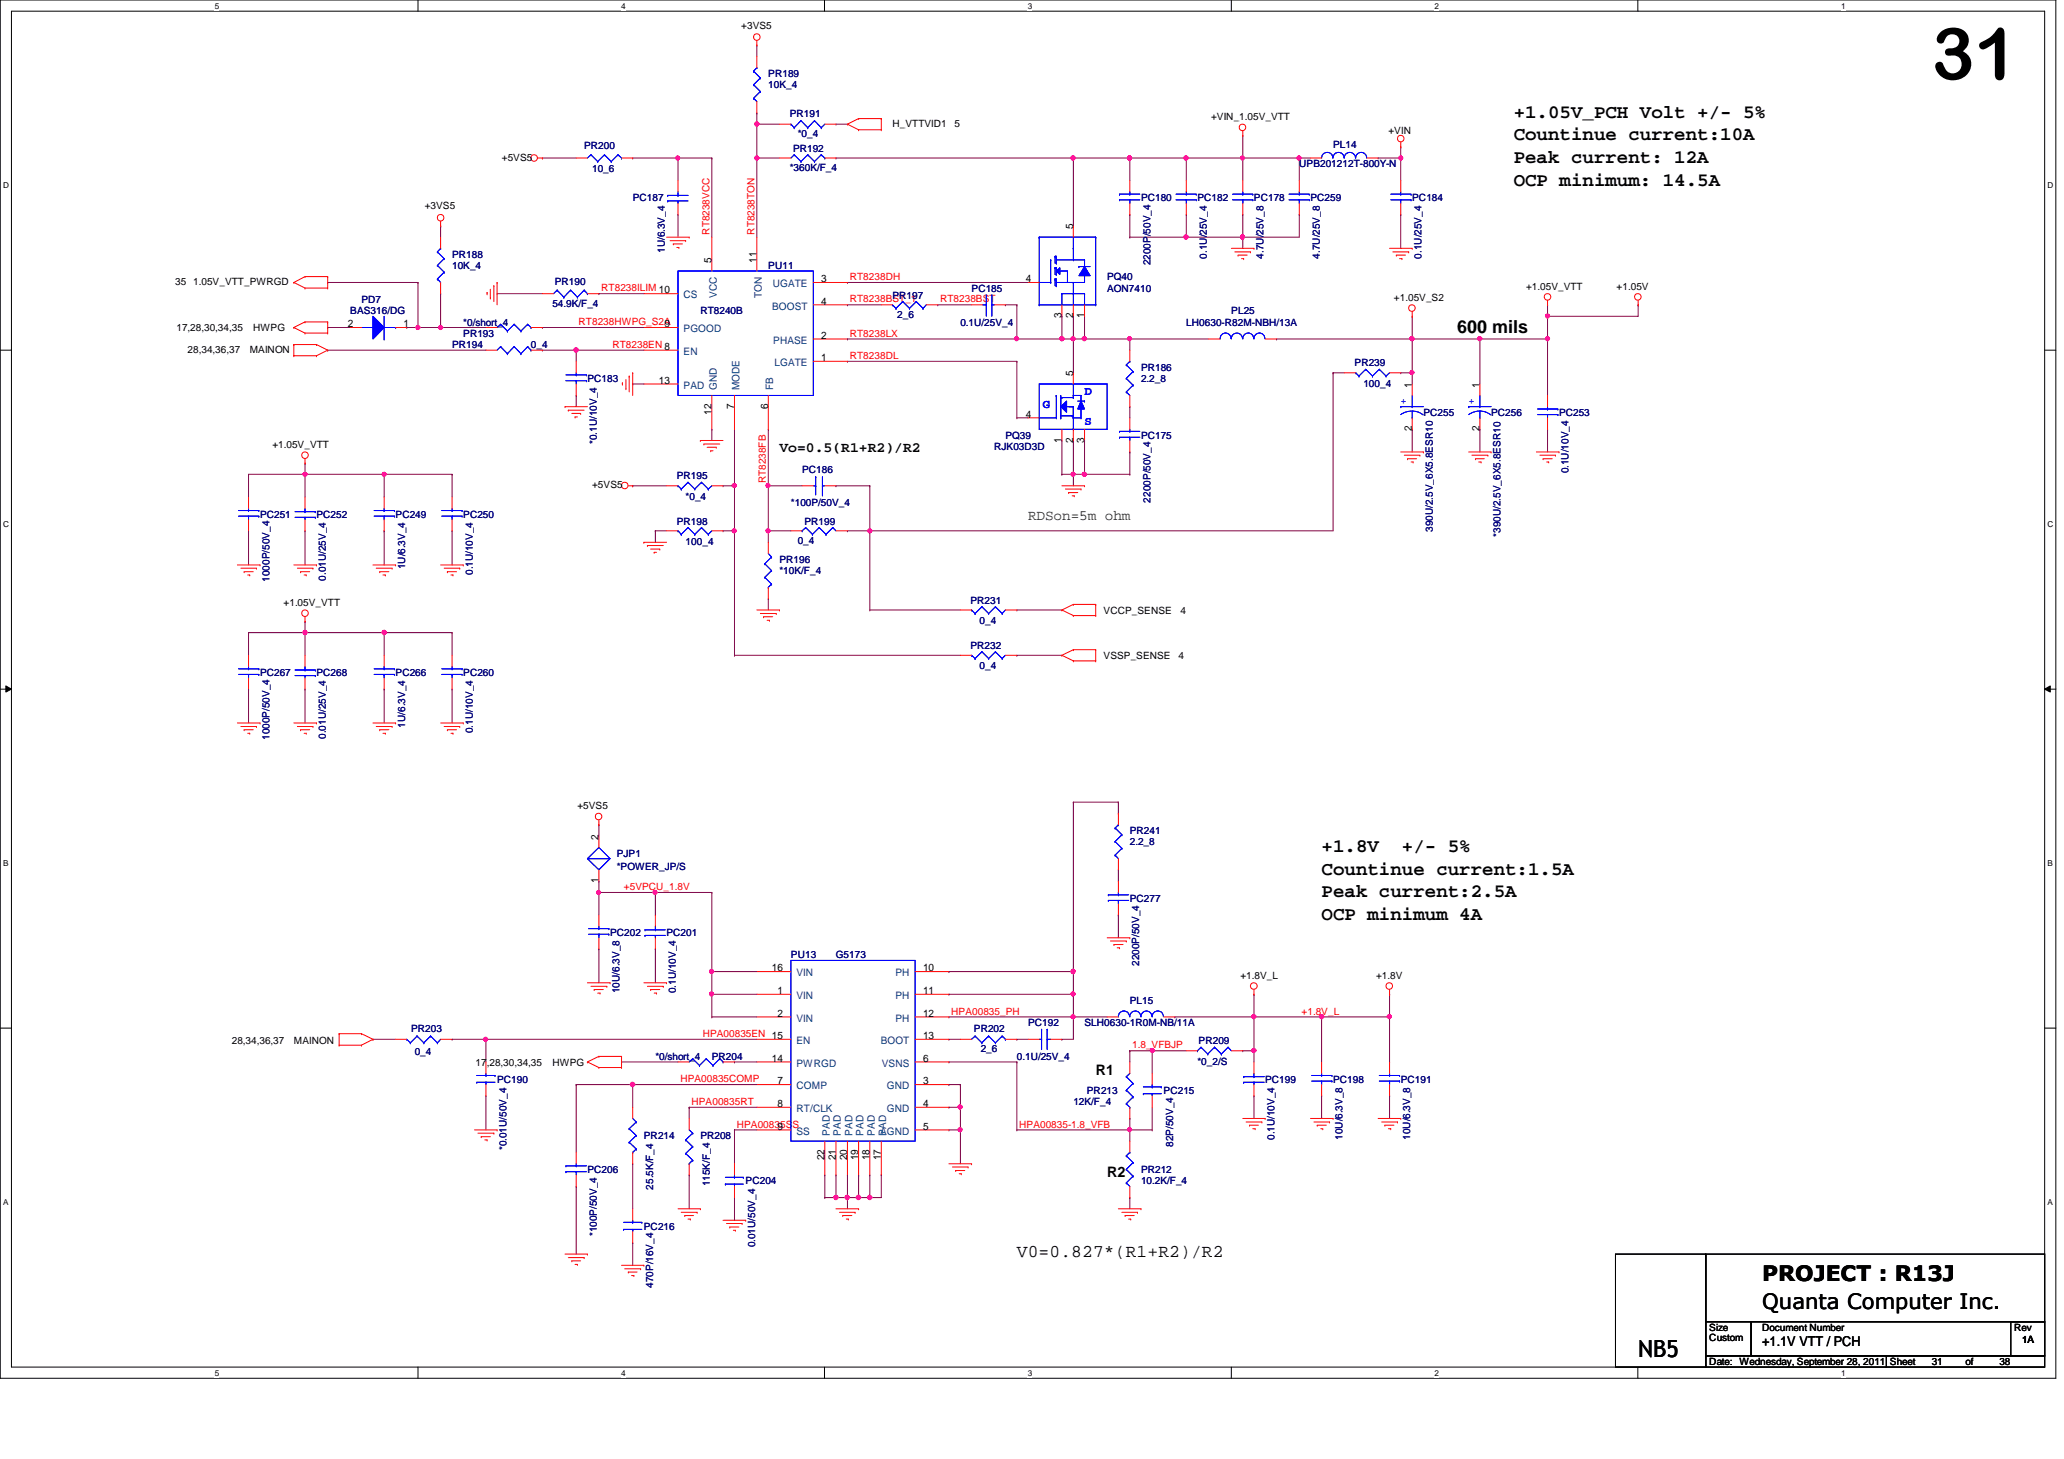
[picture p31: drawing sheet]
<svg xmlns="http://www.w3.org/2000/svg" width="297mm" height="210mm" viewBox="0 0 297 210" stroke-linecap="round" stroke-linejoin="round" font-family="sans-serif">
<defs><g id="words">
<text font-size="10.4" x="278" y="11.4">31</text>
<text font-size="3.4" x="235.8" y="195.2">NB5</text>
<g font-size="3">
<text x="253.6" y="184.3">PROJECT : R13J</text>
<text x="253.6" y="188.3">Quanta Computer Inc.</text>
</g>
<g font-size="2.8">
<text x="217.8" y="16.9">+1.05V_PCH Volt +/- 5%</text>
<text x="217.8" y="23.5">Peak current: 12A</text>
<text x="217.8" y="20.2">Countinue current:10A</text>
<text x="217.8" y="26.7">OCP minimum: 14.5A</text>
<text x="190.2" y="125.9">Countinue current:1.5A</text>
<text x="190.2" y="122.6">+1.8V</text>
<text x="201.8" y="122.6">+/- 5%</text>
<text x="190.2" y="129.1">Peak current:2.5A</text>
<text x="190.2" y="132.4">OCP minimum 4A</text>
</g>
<g font-size="2.6">
<text x="209.7" y="47.9">600 mils</text>
<text x="146.3" y="180.9">V0=0.827*(R1+R2)/R2</text>
</g>
<g font-size="2.1">
<text x="112.2" y="65.1">Vo=0.5(R1+R2)/R2</text>
<text x="157.7" y="154.7">R1</text>
<text x="159.3" y="169.3">R2</text>
</g>
<text font-size="2.1" fill="#008000" x="148" y="74.8">RDSon=5m ohm</text>
<text font-size="1.9" x="253.6" y="193.6">+1.1V VTT / PCH</text>
<g font-size="1.8" fill="#00f">
<text x="150.1" y="58.7">G</text>
<text x="156.1" y="56.8">D</text>
<text x="156.1" y="61.2">S</text>
</g>
<g font-size="1.5">
<text x="154.4" y="33" transform="rotate(-90 154.4 33)">5</text>
<text x="102.4" y="37.8" transform="rotate(-90 102.4 37.8)">5</text>
<text x="108.9" y="37.8" transform="rotate(-90 108.9 37.8)">11</text>
<text x="118.2" y="40.6">3</text>
<text x="147.6" y="40.6">4</text>
<text x="50.1" y="47.1">2</text>
<text x="58.1" y="47.1">1</text>
<text x="95.6" y="47.1">9</text>
<text x="118.2" y="43.8">4</text>
<text x="152.8" y="45.8" transform="rotate(-90 152.8 45.8)">3</text>
<text x="154.4" y="45.8" transform="rotate(-90 154.4 45.8)">2</text>
<text x="156" y="45.8" transform="rotate(-90 156 45.8)">1</text>
<text x="118.2" y="51.9">1</text>
<text x="118.2" y="48.7">2</text>
<text x="94.8" y="55.2">13</text>
<text x="102.4" y="59.6" transform="rotate(-90 102.4 59.6)">12</text>
<text x="105.7" y="58.8" transform="rotate(-90 105.7 58.8)">7</text>
<text x="110.5" y="58.8" transform="rotate(-90 110.5 58.8)">6</text>
<text x="154.4" y="54.1" transform="rotate(-90 154.4 54.1)">5</text>
<text x="203.2" y="55.8" transform="rotate(-90 203.2 55.8)">1</text>
<text x="212.9" y="55.8" transform="rotate(-90 212.9 55.8)">1</text>
<text x="147.6" y="60.1">4</text>
<text x="152.8" y="63.7" transform="rotate(-90 152.8 63.7)">1</text>
<text x="154.4" y="63.7" transform="rotate(-90 154.4 63.7)">2</text>
<text x="156" y="63.7" transform="rotate(-90 156 63.7)">3</text>
<text x="203.2" y="62.1" transform="rotate(-90 203.2 62.1)">2</text>
<text x="212.9" y="62.1" transform="rotate(-90 212.9 62.1)">2</text>
<text x="86.1" y="120.8" transform="rotate(-90 86.1 120.8)">2</text>
<text x="86.1" y="127.1" transform="rotate(-90 86.1 127.1)">1</text>
<text x="111.1" y="139.7">16</text>
<text x="111.9" y="143">1</text>
<text x="132.8" y="143">11</text>
<text x="132.8" y="139.7">10</text>
<text x="111.9" y="146.3">2</text>
<text x="132.8" y="149.5">13</text>
<text x="132.8" y="146.3">12</text>
<text x="111.1" y="152.7">14</text>
<text x="111.9" y="156">7</text>
<text x="132.8" y="152.7">6</text>
<text x="132.8" y="156">3</text>
<text x="111.9" y="159.3">8</text>
<text x="132.8" y="159.3">4</text>
<text x="111.9" y="162.5">9</text>
<text x="118.7" y="166.9" transform="rotate(-90 118.7 166.9)">22</text>
<text x="120.3" y="166.9" transform="rotate(-90 120.3 166.9)">21</text>
<text x="121.9" y="166.9" transform="rotate(-90 121.9 166.9)">20</text>
<text x="123.5" y="166.9" transform="rotate(-90 123.5 166.9)">19</text>
<text x="125.1" y="166.9" transform="rotate(-90 125.1 166.9)">18</text>
<text x="126.8" y="166.9" transform="rotate(-90 126.8 166.9)">17</text>
<text x="132.8" y="162.5">5</text>
</g>
<g font-size="1.5" fill="#004080">
<text x="111.2" y="41.3">UGATE</text>
<text x="98.4" y="47.8">PGOOD</text>
<text x="98.4" y="42.9">CS</text>
<text x="103.2" y="42.9" transform="rotate(-90 103.2 42.9)">VCC</text>
<text x="109.6" y="42.8" transform="rotate(-90 109.6 42.8)">TON</text>
<text x="111.1" y="44.5">BOOST</text>
<text x="98.4" y="51.1">EN</text>
<text x="111.3" y="49.4">PHASE</text>
<text x="111.5" y="52.7">LGATE</text>
<text x="98.4" y="55.9">PAD</text>
<text x="103.2" y="56.1" transform="rotate(-90 103.2 56.1)">GND</text>
<text x="106.4" y="56.1" transform="rotate(-90 106.4 56.1)">MODE</text>
<text x="111.3" y="56.1" transform="rotate(-90 111.3 56.1)">FB</text>
<text x="114.6" y="140.5">VIN</text>
<text x="114.6" y="143.7">VIN</text>
<text x="128.9" y="143.7">PH</text>
<text x="128.9" y="140.5">PH</text>
<text x="114.6" y="147">VIN</text>
<text x="128.9" y="147">PH</text>
<text x="114.6" y="153.5">PWRGD</text>
<text x="114.6" y="150.2">EN</text>
<text x="126.7" y="150.2">BOOT</text>
<text x="126.9" y="153.5">VSNS</text>
<text x="114.6" y="156.7">COMP</text>
<text x="114.6" y="160">RT/CLK</text>
<text x="127.6" y="156.7">GND</text>
<text x="127.6" y="160">GND</text>
<text x="114.6" y="163.2">SS</text>
<text x="119.4" y="163.4" transform="rotate(-90 119.4 163.4)">PAD</text>
<text x="121" y="163.4" transform="rotate(-90 121 163.4)">PAD</text>
<text x="122.7" y="163.4" transform="rotate(-90 122.7 163.4)">PAD</text>
<text x="124.3" y="163.4" transform="rotate(-90 124.3 163.4)">PAD</text>
<text x="125.9" y="163.4" transform="rotate(-90 125.9 163.4)">PAD</text>
<text x="126.7" y="163.2">AGND</text>
<text x="127.5" y="163.4" transform="rotate(-90 127.5 163.4)">PAD</text>
</g>
<g font-size="1.4">
<text x="106.7" y="4.1">+3VS5</text>
<text x="174.3" y="17.3">+VIN_1.05V_VTT</text>
<text x="72.2" y="23.1">+5VS5</text>
<text x="128.4" y="18.2">H_VTTVID1</text>
<text x="137.4" y="18.2">5</text>
<text x="199.8" y="19.2">+VIN</text>
<text x="61.1" y="30.1">+3VS5</text>
<text x="25.2" y="41">35</text>
<text x="27.8" y="41">1.05V_VTT_PWRGD</text>
<text x="219.6" y="41.7">+1.05V_VTT</text>
<text x="232.7" y="41.7">+1.05V</text>
<text x="25.4" y="47.7">17,28,30,34,35</text>
<text x="36.4" y="47.7">HWPG</text>
<text x="200.6" y="43.3">+1.05V_S2</text>
<text x="27" y="50.8">28,34,36,37</text>
<text x="35.9" y="50.8">MAINON</text>
<text x="39.2" y="64.4">+1.05V_VTT</text>
<text x="85.2" y="70.3">+5VS5</text>
<text x="40.8" y="87.2">+1.05V_VTT</text>
<text x="158.8" y="88.3">VCCP_SENSE</text>
<text x="169.9" y="88.3">4</text>
<text x="158.8" y="94.8">VSSP_SENSE</text>
<text x="169.6" y="94.8">4</text>
<text x="83.1" y="116.4">+5VS5</text>
<text x="178.5" y="140.8">+1.8V_L</text>
<text x="198" y="140.8">+1.8V</text>
<text x="33.4" y="150.2">28,34,36,37</text>
<text x="42.3" y="150.2">MAINON</text>
<text x="68.4" y="153.3">17,28,30,34,35</text>
<text x="79.5" y="153.3">HWPG</text>
<text x="246" y="191.5">Size</text>
<text x="253.6" y="191.5">Document Number</text>
<text x="289.9" y="191.5">Rev</text>
<text x="246" y="196.4">Date: Wednesday, September 28, 2011 Sheet</text>
<text x="246" y="193">Custom</text>
<text x="278" y="196.4">31</text>
<text x="282.9" y="196.4">of</text>
<text x="287.7" y="196.4">38</text>
<text x="291" y="193.2">1A</text>
</g>
<g font-size="1.4" fill="#000080">
<text x="110.6" y="11.1">PR189</text>
<text x="110.6" y="12.7">10K_4</text>
<text x="113.7" y="16.8">PR191</text>
<text x="84.1" y="21.5">PR200</text>
<text x="114.1" y="21.8">PR192</text>
<text x="114.8" y="19.7">*0_4</text>
<text x="191.9" y="21.3">PL14</text>
<text x="85.2" y="24.8">10_6</text>
<text x="91.1" y="29">PC187</text>
<text x="113.7" y="24.6">*360K/F_4</text>
<text x="164.2" y="29">PC180</text>
<text x="172.3" y="29">PC182</text>
<text x="180.5" y="29">PC178</text>
<text x="187" y="24.1">UPB201212T-800Y-N</text>
<text x="188.6" y="29">PC259</text>
<text x="203.2" y="29">PC184</text>
<text x="65.1" y="37.1">PR188</text>
<text x="65.1" y="38.7">10K_4</text>
<text x="79.8" y="41">PR190</text>
<text x="95.7" y="36.4" transform="rotate(-90 95.7 36.4)">1U/6.3V_4</text>
<text x="110.6" y="38.7">PU11</text>
<text x="139.8" y="42">PC185</text>
<text x="159.3" y="40.3">PQ40</text>
<text x="159.3" y="42">AON7410</text>
<text x="165.6" y="38.2" transform="rotate(-90 165.6 38.2)">2200P/50V_4</text>
<text x="173.7" y="37.2" transform="rotate(-90 173.7 37.2)">0.1U/25V_4</text>
<text x="181.8" y="37.2" transform="rotate(-90 181.8 37.2)">4.7U/25V_8</text>
<text x="189.9" y="37.2" transform="rotate(-90 189.9 37.2)">4.7U/25V_8</text>
<text x="204.6" y="37.2" transform="rotate(-90 204.6 37.2)">0.1U/25V_4</text>
<text x="50.4" y="45.2">BAS316/DG</text>
<text x="52" y="43.6">PD7</text>
<text x="66.7" y="46.9">*0/short_4</text>
<text x="79.5" y="44.2">54.9K/F_4</text>
<text x="100.8" y="45.2">RT8240B</text>
<text x="128.4" y="43">PR197</text>
<text x="129.1" y="45.7">2_6</text>
<text x="138.2" y="46.9">0.1U/25V_4</text>
<text x="170.7" y="46.9">LH0630-R82M-NBH/13A</text>
<text x="177.2" y="45.2">PL25</text>
<text x="65.1" y="50.1">PR194</text>
<text x="66.7" y="48.5">PR193</text>
<text x="76.4" y="50.1">0_4</text>
<text x="164.2" y="53.3">PR186</text>
<text x="194.9" y="52.7">PR239</text>
<text x="84.5" y="55">PC183</text>
<text x="164.2" y="55">2.2_8</text>
<text x="196.2" y="55.6">100_4</text>
<text x="204.8" y="59.9">PC255</text>
<text x="214.6" y="59.9">PC256</text>
<text x="224.4" y="59.9">PC253</text>
<text x="85.9" y="63.9" transform="rotate(-90 85.9 63.9)">*0.1U/10V_4</text>
<text x="143.1" y="64.7">RJK03D3D</text>
<text x="144.7" y="63.1">PQ39</text>
<text x="164.2" y="63.1">PC175</text>
<text x="97.4" y="69">PR195</text>
<text x="98.7" y="71.9">*0_4</text>
<text x="115.4" y="68">PC186</text>
<text x="225.7" y="68.1" transform="rotate(-90 225.7 68.1)">0.1U/10V_4</text>
<text x="37.4" y="74.5">PC251</text>
<text x="45.5" y="74.5">PC252</text>
<text x="56.9" y="74.5">PC249</text>
<text x="66.7" y="74.5">PC250</text>
<text x="97.4" y="75.5">PR198</text>
<text x="113.8" y="72.9">*100P/50V_4</text>
<text x="115.8" y="75.5">PR199</text>
<text x="165.6" y="72.3" transform="rotate(-90 165.6 72.3)">2200P/50V_4</text>
<text x="206.2" y="76.5" transform="rotate(-90 206.2 76.5)">390U/2.5V_6X5.8ESR10</text>
<text x="215.9" y="77.2" transform="rotate(-90 215.9 77.2)">*390U/2.5V_6X5.8ESR10</text>
<text x="38.8" y="83.7" transform="rotate(-90 38.8 83.7)">1000P/50V_4</text>
<text x="46.9" y="83.5" transform="rotate(-90 46.9 83.5)">0.01U/25V_4</text>
<text x="58.3" y="81.9" transform="rotate(-90 58.3 81.9)">1U/6.3V_4</text>
<text x="68" y="82.7" transform="rotate(-90 68 82.7)">0.1U/10V_4</text>
<text x="98.7" y="78.4">100_4</text>
<text x="112.2" y="81">PR196</text>
<text x="112.2" y="82.6">*10K/F_4</text>
<text x="114.8" y="78.2">0_4</text>
<text x="139.7" y="86.8">PR231</text>
<text x="141" y="89.8">0_4</text>
<text x="139.7" y="93.3">PR232</text>
<text x="37.4" y="97.2">PC267</text>
<text x="45.5" y="97.2">PC268</text>
<text x="56.9" y="97.2">PC266</text>
<text x="66.7" y="97.2">PC260</text>
<text x="141" y="96.3">0_4</text>
<text x="38.8" y="106.5" transform="rotate(-90 38.8 106.5)">1000P/50V_4</text>
<text x="46.9" y="106.3" transform="rotate(-90 46.9 106.3)">0.01U/25V_4</text>
<text x="58.3" y="104.7" transform="rotate(-90 58.3 104.7)">1U/6.3V_4</text>
<text x="68" y="105.5" transform="rotate(-90 68 105.5)">0.1U/10V_4</text>
<text x="88.8" y="123.3">PJP1</text>
<text x="88.8" y="125.2">*POWER_JP/S</text>
<text x="162.6" y="120">PR241</text>
<text x="162.6" y="121.6">2.2_8</text>
<text x="162.6" y="129.8">PC277</text>
<text x="87.8" y="134.6">PC202</text>
<text x="95.9" y="134.6">PC201</text>
<text x="113.8" y="137.9">PU13</text>
<text x="120.3" y="137.9">G5173</text>
<text x="89.2" y="142.9" transform="rotate(-90 89.2 142.9)">10U/6.3V_8</text>
<text x="97.3" y="142.9" transform="rotate(-90 97.3 142.9)">0.1U/10V_4</text>
<text x="164" y="139" transform="rotate(-90 164 139)">2200P/50V_4</text>
<text x="59.2" y="148.5">PR203</text>
<text x="140.2" y="148.5">PR202</text>
<text x="148" y="147.7">PC192</text>
<text x="156.1" y="147.7">SLH0630-1R0M-NB/11A</text>
<text x="162.6" y="144.4">PL15</text>
<text x="59.7" y="151.7">0_4</text>
<text x="71.5" y="155.8">PC190</text>
<text x="94.3" y="152.5">*0/short_4</text>
<text x="102.4" y="152.5">PR204</text>
<text x="141.1" y="151.4">2_6</text>
<text x="146.3" y="152.5">0.1U/25V_4</text>
<text x="172.3" y="153.2">*0_2/S</text>
<text x="172.5" y="150.2">PR209</text>
<text x="182.1" y="155.8">PC199</text>
<text x="191.9" y="155.8">PC198</text>
<text x="201.6" y="155.8">PC191</text>
<text x="154.5" y="159">12K/F_4</text>
<text x="156.4" y="157.4">PR213</text>
<text x="167.5" y="157.4">PC215</text>
<text x="72.9" y="165.5" transform="rotate(-90 72.9 165.5)">*0.01U/50V_4</text>
<text x="92.7" y="163.9">PR214</text>
<text x="100.8" y="163.9">PR208</text>
<text x="168.8" y="165" transform="rotate(-90 168.8 165)">82P/50V_4</text>
<text x="183.4" y="164" transform="rotate(-90 183.4 164)">0.1U/10V_4</text>
<text x="193.2" y="164" transform="rotate(-90 193.2 164)">10U/6.3V_8</text>
<text x="202.9" y="164" transform="rotate(-90 202.9 164)">10U/6.3V_8</text>
<text x="84.5" y="168.8">PC206</text>
<text x="94" y="171.2" transform="rotate(-90 94 171.2)">25.5K/F_4</text>
<text x="102.1" y="170.7" transform="rotate(-90 102.1 170.7)">115K/F_4</text>
<text x="107.3" y="170.4">PC204</text>
<text x="164.2" y="168.8">PR212</text>
<text x="164.2" y="170.4">10.2K/F_4</text>
<text x="85.9" y="177.8" transform="rotate(-90 85.9 177.8)">*100P/50V_4</text>
<text x="92.7" y="176.9">PC216</text>
<text x="108.7" y="179.5" transform="rotate(-90 108.7 179.5)">0.01U/50V_4</text>
<text x="94" y="185.3" transform="rotate(-90 94 185.3)">470P/16V_4</text>
</g>
<g font-size="1.4" fill="#f00">
<text x="102.1" y="33.8" transform="rotate(-90 102.1 33.8)">RT8238VCC</text>
<text x="108.6" y="33.8" transform="rotate(-90 108.6 33.8)">RT8238TON</text>
<text x="86.5" y="41.9">RT8238ILIM 10</text>
<text x="122.3" y="40.3">RT8238DH</text>
<text x="83.3" y="46.8">RT8238HWPG_S2A</text>
<text x="122.3" y="43.5">RT8238BST_1</text>
<text x="135.3" y="43.5">RT8238BST</text>
<text x="88.1" y="50">RT8238EN 8</text>
<text x="122.3" y="51.6">RT8238DL</text>
<text x="122.3" y="48.4">RT8238LX</text>
<text x="110.2" y="69.6" transform="rotate(-90 110.2 69.6)">RT8238FB</text>
<text x="89.8" y="128.1">+5VPCU_1.8V</text>
<text x="101.1" y="149.2">HPA00835EN 15</text>
<text x="136.9" y="146">HPA00835_PH</text>
<text x="187.3" y="146">+1.8V_L</text>
<text x="97.9" y="155.7">HPA00835COMP</text>
<text x="162.9" y="150.8">1.8_VFBJP</text>
<text x="99.5" y="159">HPA00835RT</text>
<text x="106" y="162.2">HPA00835SS</text>
<text x="146.7" y="162.2">HPA00835-1.8_VFB</text>
</g>
<g font-size="1.4" fill="#00f">
<text x="201.6" y="58.1">+</text>
<text x="211.4" y="58.1">+</text>
</g>
<g font-size="1.2">
<text x="30.9" y="1.2">5</text>
<text x="89.4" y="1.2">4</text>
<text x="147.9" y="1.2">3</text>
<text x="206.5" y="1.2">2</text>
<text x="265" y="1.2">1</text>
<text x=".5" y="27.1">D</text>
<text x="294.7" y="27.1">D</text>
<text x=".5" y="75.8">C</text>
<text x="294.7" y="75.8">C</text>
<text x=".5" y="124.6">B</text>
<text x="294.7" y="124.6">B</text>
<text x=".5" y="173.4">A</text>
<text x="294.7" y="173.4">A</text>
<text x="30.9" y="197.9">5</text>
<text x="89.4" y="197.9">4</text>
<text x="147.9" y="197.9">3</text>
<text x="206.5" y="197.9">2</text>
<text x="265" y="197.9">1</text>
</g>
</g></defs>
<path d="M0 0h295.9v198.3h-295.9zM1.6 1.6h292.7v195.1h-292.7z" fill="none" stroke="#000" stroke-width=".14"/>
<g fill="#fff">
<path d="M30.9 .2h.6v1.3h-.6z"/>
<path d="M30.9 196.8h.6v1.4h-.6z"/>
</g>
<path d="M60.2 0v1.6M60.2 196.7v1.6" fill="none" stroke="#000" stroke-width=".14"/>
<g fill="#fff">
<path d="M89.4 .2h.6v1.3h-.6z"/>
<path d="M89.4 196.8h.6v1.4h-.6z"/>
</g>
<path d="M118.7 0v1.6M118.7 196.7v1.6" fill="none" stroke="#000" stroke-width=".14"/>
<g fill="#fff">
<path d="M147.9 .2h.6v1.3h-.6z"/>
<path d="M147.9 196.8h.6v1.4h-.6z"/>
</g>
<path d="M177.2 0v1.6M177.2 196.7v1.6" fill="none" stroke="#000" stroke-width=".14"/>
<g fill="#fff">
<path d="M206.5 .2h.5v1.3h-.5z"/>
<path d="M206.5 196.8h.5v1.4h-.5z"/>
</g>
<path d="M235.7 0v1.6M235.7 196.7v1.6" fill="none" stroke="#000" stroke-width=".14"/>
<g fill="#fff">
<path d="M265 .2h.6v1.3h-.6z"/>
<path d="M265 196.8h.6v1.4h-.6z"/>
<path d="M.5 26h.8v1.3h-.8z"/>
<path d="M294.7 26h.8v1.3h-.8z"/>
<path d="M.5 74.8h.8v1.3h-.8z"/>
<path d="M294.7 74.8h.8v1.3h-.8z"/>
</g>
<path d="M0 50.4h1.6M294.3 50.4h1.6" fill="none" stroke="#000" stroke-width=".14"/>
<g fill="#fff">
<path d="M.5 123.5h.7v1.3h-.7z"/>
<path d="M294.7 123.5h.7v1.3h-.7z"/>
</g>
<path d="M0 99.1h1.6M.8 98.7l.8 .4-.8 .5zM294.3 99.1l.8-.4v.9zM294.3 99.1h1.6" fill="none" stroke="#000" stroke-width=".14"/>
<path d="M.8 98.7l.8 .4-.8 .5zM294.3 99.1l.8-.4v.9z" fill="#000"/>
<g fill="#fff">
<path d="M.5 172.3h.7v1.3h-.7z"/>
<path d="M294.7 172.3h.7v1.3h-.7z"/>
</g>
<path d="M0 147.9h1.6M294.3 147.9h1.6" fill="none" stroke="#000" stroke-width=".14"/>
<path d="M102.4 22.7h.1M102.4 22.7v11.4M146.3 48.8h.1M146.3 48.8h6.5" fill="none" stroke="#800040" stroke-width=".14"/>
<circle cx="152.8" cy="48.7" r=".3" fill="#f0f"/>
<circle cx="152.8" cy="48.7" r=".3" fill="none" stroke="#f0f" stroke-width=".14"/>
<circle cx="146.3" cy="48.7" r=".3" fill="#f0f"/>
<circle cx="146.3" cy="48.7" r=".3" fill="none" stroke="#f0f" stroke-width=".14"/>
<path d="M97.6 22.7h.1M97.6 22.7h4.8M97.6 22.7v3.3" fill="none" stroke="#800040" stroke-width=".14"/>
<circle cx="97.5" cy="22.7" r=".3" fill="#f0f"/>
<circle cx="97.5" cy="22.7" r=".3" fill="none" stroke="#f0f" stroke-width=".14"/>
<path d="M154.5 22.7h.1M154.5 22.7h8.1" fill="none" stroke="#800040" stroke-width=".14"/>
<circle cx="162.6" cy="22.7" r=".3" fill="#f0f"/>
<circle cx="162.6" cy="22.7" r=".3" fill="none" stroke="#f0f" stroke-width=".14"/>
<circle cx="154.4" cy="22.7" r=".3" fill="#f0f"/>
<circle cx="154.4" cy="22.7" r=".3" fill="none" stroke="#f0f" stroke-width=".14"/>
<path d="M178.9 30.9h.1M178.9 30.9v3.2M78.1 50.4h.1M78.1 50.4h4.8M122 40.6h.1M122 43.9h.1M122 40.6h26M122 43.9h4.8M183.7 48.8h.1M183.7 48.8h19.5" fill="none" stroke="#800040" stroke-width=".14"/>
<circle cx="178.8" cy="34.1" r=".31" fill="#f0f"/>
<circle cx="178.8" cy="34.1" r=".31" fill="none" stroke="#f0f" stroke-width=".14"/>
<path d="M162.6 34.1h.1M162.6 34.1h8.1M47.2 50.4h.1M47.2 50.4h22.7M82.9 50.4h.1M82.9 50.4h9.8" fill="none" stroke="#800040" stroke-width=".14"/>
<circle cx="82.9" cy="50.4" r=".32" fill="#f0f"/>
<circle cx="82.9" cy="50.4" r=".32" fill="none" stroke="#f0f" stroke-width=".14"/>
<g fill="none" stroke="#800040" stroke-width=".14">
<path d="M154.5 22.7h.1M154.5 22.7v9.8M170.7 22.7h.1M170.7 22.7v3.3M178.9 34.1h.1M178.9 34.1v1.6M152.8 45.5h.1M152.8 45.5v3.3M154.5 48.8h.1M154.5 45.5h.1M154.5 45.5v8.1M156.1 45.5h.1"/>
<path d="M156.1 45.5v3.3M203.2 53.6h.1M203.2 53.6v1.6M146.3 60.1h.1M146.3 60.1h1.7M152.8 68.2h.1M152.8 63.4h.1M152.8 68.2h1.7M152.8 63.4v4.8M156.1 63.4h.1M156.1 63.4v4.8M203.2 61.8h.1"/>
<path d="M203.2 61.8v3.2"/>
</g>
<circle cx="203.2" cy="53.6" r=".3" fill="#f0f"/>
<circle cx="203.2" cy="53.6" r=".3" fill="none" stroke="#f0f" stroke-width=".14"/>
<path d="M162.6 22.7h.1M162.6 30.9h.1M162.6 22.7v3.3M162.6 30.9v3.2M178.9 22.7h.1M178.9 22.7v3.3M154.5 63.4h.1M154.5 63.4v4.8" fill="none" stroke="#800040" stroke-width=".14"/>
<circle cx="154.4" cy="68.2" r=".3" fill="#f0f"/>
<circle cx="154.4" cy="68.2" r=".3" fill="none" stroke="#f0f" stroke-width=".14"/>
<path d="M203.2 45.5h.1M203.2 45.5v3.3M154.5 68.2h.1M154.5 68.2v1.7" fill="none" stroke="#800040" stroke-width=".14"/>
<circle cx="203.2" cy="48.7" r=".3" fill="#f0f"/>
<circle cx="203.2" cy="48.7" r=".3" fill="none" stroke="#f0f" stroke-width=".14"/>
<path d="M170.7 34.1h.1M170.7 34.1h8.2" fill="none" stroke="#800040" stroke-width=".14"/>
<circle cx="170.7" cy="34.1" r=".31" fill="#f0f"/>
<circle cx="170.7" cy="34.1" r=".31" fill="none" stroke="#f0f" stroke-width=".14"/>
<path d="M152.8 48.8h.1M152.8 48.8h1.7" fill="none" stroke="#800040" stroke-width=".14"/>
<circle cx="154.4" cy="48.7" r=".3" fill="#f0f"/>
<circle cx="154.4" cy="48.7" r=".3" fill="none" stroke="#f0f" stroke-width=".14"/>
<circle cx="152.8" cy="48.7" r=".3" fill="#f0f"/>
<circle cx="152.8" cy="48.7" r=".3" fill="none" stroke="#f0f" stroke-width=".14"/>
<g fill="none" stroke="#800040" stroke-width=".14">
<path d="M170.7 30.9h.1M170.7 30.9v3.2M82.9 56.9h.1M82.9 56.9v1.6M154.5 48.8h.1M154.5 48.8h1.6M162.6 48.8h.1M162.6 48.8h11.3M222.7 48.8h.1M222.7 48.8v8.1M154.5 68.2h.1M154.5 68.2h1.6"/>
<path d="M222.7 61.8h.1M222.7 61.8v3.2"/>
</g>
<circle cx="162.6" cy="48.7" r=".3" fill="#f0f"/>
<circle cx="162.6" cy="48.7" r=".3" fill="none" stroke="#f0f" stroke-width=".14"/>
<path d="M162.6 22.7h.1M162.6 22.7h8.1M91.1 55.2h.1M91.1 55.2h1.6M122 52h.1M122 52h24.3M146.3 43.9h.1M146.3 52h.1M146.3 43.9v4.9M146.3 52v8.1M162.6 65h.1M162.6 65v3.2" fill="none" stroke="#800040" stroke-width=".14"/>
<circle cx="170.7" cy="22.7" r=".3" fill="#f0f"/>
<circle cx="170.7" cy="22.7" r=".3" fill="none" stroke="#f0f" stroke-width=".14"/>
<circle cx="162.6" cy="22.7" r=".3" fill="#f0f"/>
<circle cx="162.6" cy="22.7" r=".3" fill="none" stroke="#f0f" stroke-width=".14"/>
<path d="M120.3 22.7h.1M120.3 22.7h34.2" fill="none" stroke="#800040" stroke-width=".14"/>
<circle cx="154.4" cy="22.7" r=".3" fill="#f0f"/>
<circle cx="154.4" cy="22.7" r=".3" fill="none" stroke="#f0f" stroke-width=".14"/>
<g fill="none" stroke="#800040" stroke-width=".14">
<path d="M97.6 30.9h.1M97.6 30.9v3.2M178.9 22.7h.1M178.9 22.7h8.1M187 22.7h.1M187 22.7v3.3M63.4 47.1h.1M63.4 47.1h6.5M71.5 42.2h.1M71.5 42.2h6.6M78.1 47.1h.1M78.1 47.1h14.6"/>
<path d="M135 43.9h.1M135 43.9h4.8"/>
</g>
<circle cx="178.8" cy="22.7" r=".3" fill="#f0f"/>
<circle cx="178.8" cy="22.7" r=".3" fill="none" stroke="#f0f" stroke-width=".14"/>
<g fill="none" stroke="#800040" stroke-width=".14">
<path d="M78.1 22.7h.1M78.1 22.7h4.8M91.1 22.7h.1M91.1 22.7h6.5M108.9 22.7h.1M108.9 22.7h3.3M178.9 34.1h.1M187 30.9h.1M187 30.9v3.2h-8.1M82.9 50.4h.1M82.9 50.4v1.6M86.2 42.2h.1"/>
<path d="M86.2 42.2h6.5M122 48.8h.1M122 48.8h24.3M144.7 43.9h.1M144.7 43.9h1.6M102.4 61.8h.1M102.4 61.8v1.6M110.6 76.4h.1M110.6 76.4v1.6"/>
</g>
<circle cx="110.5" cy="76.4" r=".3" fill="#f0f"/>
<circle cx="110.5" cy="76.4" r=".3" fill="none" stroke="#f0f" stroke-width=".14"/>
<path d="M110.6 61.8h.1M110.6 69.9h.1M110.6 61.8v8.1M110.6 69.9h4.8M120.3 69.9h.1M120.3 69.9h4.9M125.2 69.9h.1M125.2 76.4h.1M125.2 69.9v6.5M125.2 76.4h66.7" fill="none" stroke="#800040" stroke-width=".14"/>
<circle cx="125.2" cy="76.4" r=".3" fill="#f0f"/>
<circle cx="125.2" cy="76.4" r=".3" fill="none" stroke="#f0f" stroke-width=".14"/>
<path d="M110.6 69.9h.1M110.6 69.9v6.5M122 76.4h.1M122 76.4h3.2M110.6 86.1h.1M110.6 86.1v1.7" fill="none" stroke="#800040" stroke-width=".14"/>
<circle cx="110.5" cy="69.8" r=".3" fill="#f0f"/>
<circle cx="110.5" cy="69.8" r=".3" fill="none" stroke="#f0f" stroke-width=".14"/>
<path d="M170.7 22.7h.1M170.7 22.7h8.2" fill="none" stroke="#800040" stroke-width=".14"/>
<circle cx="170.7" cy="22.7" r=".3" fill="#f0f"/>
<circle cx="170.7" cy="22.7" r=".3" fill="none" stroke="#f0f" stroke-width=".14"/>
<path d="M178.9 19.5h.1M178.9 19.5v3.2M201.6 22.7h.1M201.6 22.7v3.3" fill="none" stroke="#800040" stroke-width=".14"/>
<circle cx="201.6" cy="22.7" r=".3" fill="#f0f"/>
<circle cx="201.6" cy="22.7" r=".3" fill="none" stroke="#f0f" stroke-width=".14"/>
<path d="M187 22.7h.1M187 22.7h1.6M198.3 22.7h.1M201.6 30.9h.1M201.6 21.1h.1M201.6 21.1v1.6h-3.3M201.6 30.9v4.8" fill="none" stroke="#800040" stroke-width=".14"/>
<circle cx="186.9" cy="22.7" r=".3" fill="#f0f"/>
<circle cx="186.9" cy="22.7" r=".3" fill="none" stroke="#f0f" stroke-width=".14"/>
<path d="M105.7 61.8h.1M105.7 61.8v8.1" fill="none" stroke="#800040" stroke-width=".14"/>
<circle cx="105.7" cy="69.8" r=".3" fill="#f0f"/>
<circle cx="105.7" cy="69.8" r=".3" fill="none" stroke="#f0f" stroke-width=".14"/>
<path d="M91.1 69.9h.1M91.1 69.9h4.8M104.1 69.9h.1M104.1 69.9h1.6M105.7 76.4h.1M105.7 76.4v17.9" fill="none" stroke="#800040" stroke-width=".14"/>
<circle cx="105.7" cy="76.4" r=".3" fill="#f0f"/>
<circle cx="105.7" cy="76.4" r=".3" fill="none" stroke="#f0f" stroke-width=".14"/>
<path d="M108.9 22.7h.1M108.9 22.7v11.4M110.6 76.4h.1M110.6 76.4h3.2M105.7 94.3h.1M105.7 94.3h32.5M125.2 87.8h.1M125.2 87.8h13M146.3 87.8h.1M146.3 94.3h.1M146.3 94.3h6.5M146.3 87.8h6.5" fill="none" stroke="#800040" stroke-width=".14"/>
<circle cx="108.9" cy="22.7" r=".3" fill="#f0f"/>
<circle cx="108.9" cy="22.7" r=".3" fill="none" stroke="#f0f" stroke-width=".14"/>
<g fill="none" stroke="#800040" stroke-width=".14">
<path d="M162.6 58.5h.1M162.6 48.8h.1M162.6 48.8v1.6M162.6 58.5v1.6M191.9 53.6h.1M191.9 53.6h1.6M191.9 53.6v22.8M201.6 53.6h.1M203.2 48.8h.1M203.2 48.8v4.8h-1.6M203.2 48.8h9.8M213 48.8h.1"/>
<path d="M213 48.8v6.4M222.7 45.5h.1M222.7 45.5v3.3M125.2 76.4h.1M125.2 76.4v11.4M213 61.8h.1M213 61.8v3.2"/>
</g>
<circle cx="203.2" cy="48.7" r=".3" fill="#f0f"/>
<circle cx="203.2" cy="48.7" r=".3" fill="none" stroke="#f0f" stroke-width=".14"/>
<path d="M213 48.8h.1M213 48.8h9.7" fill="none" stroke="#800040" stroke-width=".14"/>
<circle cx="222.7" cy="48.7" r=".3" fill="#f0f"/>
<circle cx="222.7" cy="48.7" r=".3" fill="none" stroke="#f0f" stroke-width=".14"/>
<circle cx="213" cy="48.7" r=".31" fill="#f0f"/>
<circle cx="213" cy="48.7" r=".31" fill="none" stroke="#f0f" stroke-width=".14"/>
<path d="M63.4 42.2h.1M63.4 42.2v4.9" fill="none" stroke="#800040" stroke-width=".14"/>
<circle cx="63.4" cy="47.1" r=".3" fill="#f0f"/>
<circle cx="63.4" cy="47.1" r=".3" fill="none" stroke="#f0f" stroke-width=".14"/>
<path d="M63.4 32.5h.1M63.4 32.5v1.6M47.2 47.1h.1M47.2 47.1h3.2M60.2 47.1h.1M60.2 47.1h3.2" fill="none" stroke="#800040" stroke-width=".14"/>
<circle cx="60.2" cy="47.1" r=".3" fill="#f0f"/>
<circle cx="60.2" cy="47.1" r=".3" fill="none" stroke="#f0f" stroke-width=".14"/>
<path d="M47.2 40.6h.1M47.2 40.6h13M58.5 47.1h.1M60.2 40.6h.1M60.2 40.6v6.5h-1.7M156.1 48.8h.1M156.1 48.8h6.5" fill="none" stroke="#800040" stroke-width=".14"/>
<circle cx="156.1" cy="48.7" r=".31" fill="#f0f"/>
<circle cx="156.1" cy="48.7" r=".31" fill="none" stroke="#f0f" stroke-width=".14"/>
<path d="M156.1 68.2h6.5M162.6 68.2h.1" fill="none" stroke="#800040" stroke-width=".14"/>
<circle cx="156.1" cy="68.2" r=".31" fill="#f0f"/>
<circle cx="156.1" cy="68.2" r=".31" fill="none" stroke="#f0f" stroke-width=".14"/>
<path d="M165.8 151.2h.1M165.8 151.2h4.9" fill="none" stroke="#800040" stroke-width=".14"/>
<circle cx="165.8" cy="151.1" r=".3" fill="#f0f"/>
<circle cx="165.8" cy="151.1" r=".3" fill="none" stroke="#f0f" stroke-width=".14"/>
<path d="M162.6 151.2h.1M162.6 151.2v1.6M178.9 151.2h.1M178.9 151.2h1.6" fill="none" stroke="#800040" stroke-width=".14"/>
<circle cx="180.4" cy="151.1" r=".31" fill="#f0f"/>
<circle cx="180.4" cy="151.1" r=".31" fill="none" stroke="#f0f" stroke-width=".14"/>
<path d="M53.7 149.5h.1M53.7 149.5h3.2M180.5 151.2h.1M180.5 143h.1M180.5 157.6h.1M180.5 143v3.3M180.5 151.2v1.6M180.5 157.6v3.3M120.3 172.3h.1M120.3 172.3h1.7M123.6 169h.1M123.6 169v3.3" fill="none" stroke="#800040" stroke-width=".14"/>
<circle cx="123.5" cy="172.3" r=".32" fill="#f0f"/>
<circle cx="123.5" cy="172.3" r=".32" fill="none" stroke="#f0f" stroke-width=".14"/>
<path d="M136.6 149.5h.1M136.6 143h.1M136.6 149.5h1.6M136.6 143h17.9M126.8 169h.1M126.8 169v3.3" fill="none" stroke="#800040" stroke-width=".14"/>
<circle cx="154.4" cy="143" r=".3" fill="#f0f"/>
<circle cx="154.4" cy="143" r=".3" fill="none" stroke="#f0f" stroke-width=".14"/>
<path d="M154.5 143h.1M154.5 143v3.3M146.3 162.6h.1M146.3 162.6h16.3" fill="none" stroke="#800040" stroke-width=".14"/>
<circle cx="162.6" cy="162.5" r=".3" fill="#f0f"/>
<circle cx="162.6" cy="162.5" r=".3" fill="none" stroke="#f0f" stroke-width=".14"/>
<path d="M190.2 146.3h.1M200 143h.1M200 143v3.3h-9.8M162.6 160.9h.1M162.6 160.9v1.7" fill="none" stroke="#800040" stroke-width=".14"/>
<circle cx="199.9" cy="146.3" r=".3" fill="#f0f"/>
<circle cx="199.9" cy="146.3" r=".3" fill="none" stroke="#f0f" stroke-width=".14"/>
<circle cx="190.2" cy="146.3" r=".3" fill="#f0f"/>
<circle cx="190.2" cy="146.3" r=".3" fill="none" stroke="#f0f" stroke-width=".14"/>
<path d="M82.9 156h.1M82.9 156h8.2M154.5 146.3h.1M154.5 146.3h4.8" fill="none" stroke="#800040" stroke-width=".14"/>
<circle cx="91" cy="156" r=".32" fill="#f0f"/>
<circle cx="91" cy="156" r=".32" fill="none" stroke="#f0f" stroke-width=".14"/>
<g fill="none" stroke="#800040" stroke-width=".14">
<path d="M82.9 156h.1M82.9 156v9.8M146.3 149.5h.1M146.3 149.5h1.7M152.8 149.5h.1M154.5 146.3h.1M154.5 146.3v3.2h-1.7M82.9 170.7h.1M82.9 170.7v9.7M91.1 178.8h.1M91.1 178.8v3.2M138.2 162.6h.1"/>
<path d="M138.2 162.6v4.8"/>
</g>
<circle cx="138.2" cy="162.5" r=".3" fill="#f0f"/>
<circle cx="138.2" cy="162.5" r=".3" fill="none" stroke="#f0f" stroke-width=".14"/>
<path d="M136.6 159.3h.1M136.6 156h.1M136.6 159.3h1.6M136.6 156h1.6M138.2 156h.1M138.2 159.3h.1M138.2 156v6.6h-1.6M136.6 162.6h.1" fill="none" stroke="#800040" stroke-width=".14"/>
<circle cx="138.2" cy="159.3" r=".3" fill="#f0f"/>
<circle cx="138.2" cy="159.3" r=".3" fill="none" stroke="#f0f" stroke-width=".14"/>
<path d="M86.2 128.4h.1M86.2 128.4v3.3M122 172.3h.1M122 172.3v1.6" fill="none" stroke="#800040" stroke-width=".14"/>
<circle cx="121.9" cy="172.3" r=".31" fill="#f0f"/>
<circle cx="121.9" cy="172.3" r=".31" fill="none" stroke="#f0f" stroke-width=".14"/>
<path d="M136.6 139.8h.1M136.6 139.8h17.9" fill="none" stroke="#800040" stroke-width=".14"/>
<circle cx="154.4" cy="139.8" r=".31" fill="#f0f"/>
<circle cx="154.4" cy="139.8" r=".31" fill="none" stroke="#f0f" stroke-width=".14"/>
<path d="M136.6 146.3h.1M136.6 146.3h17.9" fill="none" stroke="#800040" stroke-width=".14"/>
<circle cx="154.4" cy="146.3" r=".3" fill="#f0f"/>
<circle cx="154.4" cy="146.3" r=".3" fill="none" stroke="#f0f" stroke-width=".14"/>
<g fill="none" stroke="#800040" stroke-width=".14">
<path d="M69.9 149.5h.1M69.9 149.5h39M91.1 156h.1M91.1 156v3.3M99.2 159.3h.1M99.2 159.3h9.7M99.2 159.3v1.6M91.1 167.4h.1M91.1 167.4v6.5M99.2 169h.1M99.2 169v4.9M105.7 172.3h.1"/>
<path d="M105.7 162.6h.1M105.7 162.6v4.8M105.7 172.3v3.3M105.7 162.6h3.2"/>
</g>
<circle cx="69.9" cy="149.5" r=".3" fill="#f0f"/>
<circle cx="69.9" cy="149.5" r=".3" fill="none" stroke="#f0f" stroke-width=".14"/>
<path d="M86.2 136.5h.1M86.2 128.4h.1M86.2 128.4h16.2M86.2 136.5v4.9M94.3 128.4h.1M94.3 128.4v3.3" fill="none" stroke="#800040" stroke-width=".14"/>
<circle cx="94.3" cy="128.4" r=".3" fill="#f0f"/>
<circle cx="94.3" cy="128.4" r=".3" fill="none" stroke="#f0f" stroke-width=".14"/>
<path d="M94.3 136.5h.1M94.3 136.5v4.9M102.4 143h.1M102.4 143h6.5" fill="none" stroke="#800040" stroke-width=".14"/>
<circle cx="102.4" cy="143" r=".3" fill="#f0f"/>
<circle cx="102.4" cy="143" r=".3" fill="none" stroke="#f0f" stroke-width=".14"/>
<path d="M102.4 128.4h.1M102.4 139.8h.1M102.4 128.4v17.9M102.4 139.8h6.5M69.9 157.6h.1M69.9 157.6v5M102.4 146.3h.1M102.4 143h.1M102.4 146.3h6.5" fill="none" stroke="#800040" stroke-width=".14"/>
<circle cx="102.4" cy="139.8" r=".31" fill="#f0f"/>
<circle cx="102.4" cy="139.8" r=".31" fill="none" stroke="#f0f" stroke-width=".14"/>
<g fill="none" stroke="#800040" stroke-width=".14">
<path d="M86.2 118.7h.1M86.2 118.7v1.6M65.1 149.5h.1M65.1 149.5h4.8M69.9 149.5h.1M69.9 149.5v3.3M180.5 146.3h.1M180.5 146.3h9.7M190.2 146.3h.1M190.2 146.3v6.5M200 146.3h.1M200 146.3v6.5"/>
<path d="M162.6 162.6h.1M162.6 172.3h.1M162.6 162.6v1.6M162.6 172.3v1.6"/>
</g>
<circle cx="190.2" cy="146.3" r=".3" fill="#f0f"/>
<circle cx="190.2" cy="146.3" r=".3" fill="none" stroke="#f0f" stroke-width=".14"/>
<circle cx="180.4" cy="146.3" r=".31" fill="#f0f"/>
<circle cx="180.4" cy="146.3" r=".31" fill="none" stroke="#f0f" stroke-width=".14"/>
<path d="M169.1 146.3h.1M169.1 146.3h11.4M125.2 169h.1M125.2 172.3h.1M125.2 169v3.3M125.2 172.3h1.6" fill="none" stroke="#800040" stroke-width=".14"/>
<circle cx="125.2" cy="172.3" r=".31" fill="#f0f"/>
<circle cx="125.2" cy="172.3" r=".31" fill="none" stroke="#f0f" stroke-width=".14"/>
<path d="M120.3 169h.1M120.3 169v3.3" fill="none" stroke="#800040" stroke-width=".14"/>
<circle cx="120.3" cy="172.3" r=".31" fill="#f0f"/>
<circle cx="120.3" cy="172.3" r=".31" fill="none" stroke="#f0f" stroke-width=".14"/>
<path d="M86.2 126.8h.1M86.2 126.8v1.6M154.5 139.8h.1M154.5 139.8v3.2M118.7 169h.1M118.7 169v3.3M122 169h.1M122 169v3.3" fill="none" stroke="#800040" stroke-width=".14"/>
<circle cx="86.1" cy="128.4" r=".3" fill="#f0f"/>
<circle cx="86.1" cy="128.4" r=".3" fill="none" stroke="#f0f" stroke-width=".14"/>
<g fill="none" stroke="#800040" stroke-width=".14">
<path d="M108.9 17.9h.1M108.9 17.9h3.3M108.9 17.9v4.8M120.3 17.9h.1M120.3 17.9h1.7M89.4 152.8h.1M89.4 152.8h8.2M91.1 156h.1M91.1 156h17.8M105.7 152.8h.1M105.7 152.8h3.2M136.6 152.8h.1"/>
<path d="M136.6 152.8h9.7M146.3 152.8h.1M146.3 152.8v9.8M162.6 151.2h.1M162.6 151.2h3.2M165.8 151.2h.1M165.8 151.2v3.2M165.8 159.3v3.3M180.5 146.3h.1M180.5 146.3v4.9M190.2 157.6h.1M190.2 157.6v3.3"/>
<path d="M200 157.6h.1M200 157.6v3.3M118.7 172.3h.1M118.7 172.3h1.6M122 172.3h.1M122 172.3h3.2M123.6 172.3h.1M162.6 162.6h.1M162.6 162.6h3.2M165.8 162.6h.1"/>
</g>
<circle cx="108.9" cy="17.8" r=".31" fill="#f0f"/>
<circle cx="108.9" cy="17.8" r=".31" fill="none" stroke="#f0f" stroke-width=".14"/>
<path d="M222.7 45.5h.1M222.7 45.5h13.1" fill="none" stroke="#800040" stroke-width=".14"/>
<circle cx="222.7" cy="45.5" r=".3" fill="#f0f"/>
<circle cx="222.7" cy="45.5" r=".3" fill="none" stroke="#f0f" stroke-width=".14"/>
<g fill="none" stroke="#800040" stroke-width=".14">
<path d="M108.9 6.5h.1M108.9 16.3h.1M108.9 6.5v1.6M108.9 16.3v1.6M222.7 43.9h.1M222.7 43.9v1.6M235.8 43.9h.1M235.8 43.9v1.6M35.8 68.2h.1M35.8 76.4h.1M35.8 68.2v3.3M35.8 76.4v4.9"/>
<path d="M43.9 68.2h.1M43.9 66.6h.1M43.9 66.6v4.9M55.3 68.2h.1M55.3 68.2h9.8M55.3 68.2v3.3M65.1 68.2h.1M65.1 76.4h.1M65.1 68.2v3.3M65.1 76.4v4.9M94.3 76.4h.1M94.3 76.4h1.6"/>
<path d="M94.3 76.4v1.6M104.1 76.4h.1M105.7 69.9h.1M105.7 69.9v6.5h-1.6"/>
</g>
<circle cx="55.3" cy="68.2" r=".3" fill="#f0f"/>
<circle cx="55.3" cy="68.2" r=".3" fill="none" stroke="#f0f" stroke-width=".14"/>
<path d="M43.9 68.2h.1M43.9 68.2h11.4" fill="none" stroke="#800040" stroke-width=".14"/>
<circle cx="43.9" cy="68.2" r=".3" fill="#f0f"/>
<circle cx="43.9" cy="68.2" r=".3" fill="none" stroke="#f0f" stroke-width=".14"/>
<path d="M35.8 68.2h.1M35.8 68.2h8.1M43.9 76.4h.1M43.9 76.4v4.9M55.3 76.4h.1M55.3 76.4v4.9M43.9 91h.1M43.9 91h11.4" fill="none" stroke="#800040" stroke-width=".14"/>
<circle cx="43.9" cy="91" r=".31" fill="#f0f"/>
<circle cx="43.9" cy="91" r=".31" fill="none" stroke="#f0f" stroke-width=".14"/>
<g fill="none" stroke="#800040" stroke-width=".14">
<path d="M35.8 91h.1M35.8 99.1h.1M35.8 91h8.1M35.8 91v3.3M35.8 99.1v4.9M43.9 91h.1M43.9 89.4h.1M43.9 99.1h.1M43.9 89.4v4.9M43.9 99.1v4.9M55.3 99.1h.1M55.3 91h.1"/>
<path d="M55.3 91v3.3M55.3 99.1v4.9M55.3 91h9.8M65.1 91h.1M65.1 99.1h.1M65.1 91v3.3M65.1 99.1v4.9"/>
</g>
<circle cx="55.3" cy="91" r=".31" fill="#f0f"/>
<circle cx="55.3" cy="91" r=".31" fill="none" stroke="#f0f" stroke-width=".14"/>
<path d="M154.5 115.4h.1M154.5 115.4v24.4M154.5 115.4h6.4M160.9 115.4h.1M160.9 117h.1M160.9 115.4v1.6M160.9 131.7h.1M160.9 125.1h.1M160.9 125.1v1.7M160.9 131.7v3.2" fill="none" stroke="#800040" stroke-width=".14"/>
<g fill="none" stroke="#f00" stroke-width=".14">
<path d="M108.9 6.5h.1M108.9 5.8v.7M122 17.9h.1M122 17.9l1.6 .8M123.6 18.7h.1M123.6 17.1h.1M123.6 18.7h3.2M123.6 17.1h3.2M123.6 17.1l-1.6 .8M126.8 18.7h.1M126.8 17.1h.1M126.8 17.1v1.6"/>
<path d="M178.9 19.5h.1M178.9 18.8v.7M43.9 39.8h.1M43.9 39.8h3.3M43.9 39.8l-1.6 .8M47.2 39.8h.1M47.2 39.8v1.6M63.4 32.5h.1M63.4 31.8v.7M77.4 22.7h.7M78.1 22.7h.1M95.9 34.1h3.3"/>
<path d="M96.4 34.6h2.3M96.9 35.1h.1M96.9 35.1h1.3M97.4 35.6h.3M97.7 35.6h.1M98.7 34.6h.1M99.2 34.1h.1M102.4 34.1v4.9M108.9 34.1v4.9M112.2 22.7h1.6M118.7 22.7h1.6M177.2 35.7h3.3"/>
<path d="M177.7 36.2h2.3M178.2 36.7h.1M178.2 36.7h1.3M178.7 37.2h.3M179 37.2h.1M180 36.2h.1M180.5 35.7h.1M188.6 22.7h1.6M196.7 22.7h1.6M200 35.7h3.2M200.4 36.2h2.3M201 36.7h.1"/>
<path d="M201 36.7h1.3M201.4 37.2h.4M201.6 21.1h.1M201.6 20.4v.7M201.8 37.2h.1M202.7 36.2h.1M203.2 35.7h.1M42.3 47.1h.1M42.3 51.2h.1M42.3 49.6h.1M42.3 40.6h.1M42.3 47.1l1.6 .8"/>
<path d="M42.3 51.2h3.2M42.3 49.6v1.6M42.3 49.6h3.2M42.3 40.6l1.6 .8M43.9 46.3h.1M43.9 47.9h.1M43.9 41.4h.1M43.9 46.3l-1.6 .8M43.9 46.3h3.3M43.9 47.9h3.3M43.9 41.4h3.3M45.5 51.2h.1"/>
<path d="M45.5 49.6h.1M45.5 49.6l1.7 .8M47.2 46.3h.1M47.2 47.9h.1M47.2 50.4h.1M47.2 41.4h.1M47.2 46.3v1.6M47.2 50.4l-1.7 .8M70.1 42.1h.1M70.1 42.1v.3M70.6 42.9h.1M70.6 41.6v1.3"/>
<path d="M71.1 41.1h.1M71.1 41.1v2.3M71.5 40.6h.1M71.5 40.6v3.3M81.3 58.5h.1M81.3 58.5h3.2M81.8 59h.1M81.8 59h2.3M82.3 59.5h1.3M82.8 60h.1M82.8 60h.3M83.6 59.5h.1"/>
<path d="M89.6 55.1h.1M89.6 55.1v.3M90.1 55.9h.1M90.1 54.6v1.3M90.5 54.1h.1M90.5 54.1v2.3M91.1 53.6h.1M91.1 53.6v3.3M92.7 47.1h4.9M92.7 42.2h4.9M92.7 50.4h4.9M92.7 55.2h4.9"/>
<path d="M102.4 56.9v4.9M105.7 56.9v4.9M110.6 56.9v4.9M117 52h5M117 48.8h5M117 40.6h5M117 43.9h5M162.6 50.4v1.6M162.6 56.9v1.6M193.5 53.6h1.6M200 53.6h1.6M203.2 45.5h.1"/>
<path d="M203.2 44.8v.7M203.2 55.2v1.7M222.7 43.9h.1M222.7 43.2v.7M235.8 43.9h.1M235.8 43.2v.7M43.9 66.6h.1M43.9 66v.6M65.1 71.5v1.7M65.1 74.8v1.6M90.4 69.9h.7M91.1 69.9h.1"/>
<path d="M92.7 78h.1M92.7 78h3.2M93.2 78.5h.1M93.2 78.5h2.3M93.6 79h1.4M94.1 79.5h.1M94.1 79.5h.4M95 79h.1M100.8 63.4h.1M100.8 63.4h3.3M101.3 63.9h.1M101.3 63.9h2.3"/>
<path d="M101.8 64.3h1.3M102.3 64.9h.1M102.3 64.9h.3M103.1 64.3h.1M113.8 76.4h1.6M115.4 69.9h1.6M118.7 69.9h1.6M120.3 76.4h1.7M152.8 69.9h3.3M153.3 70.4h2.3M153.8 70.9h.1M153.8 70.9h1.3"/>
<path d="M154.3 71.3h.3M154.6 71.3h.1M155.6 70.4h.1M156.1 69.9h.1M201.6 65h3.2M202.1 65.5h2.2M202.6 66h.1M202.6 66h1.3M203.1 66.5h.3M203.2 60.1v1.7M203.4 66.5h.1M204.3 65.5h.1"/>
<path d="M204.8 65h.1M211.4 65h3.2M211.8 65.5h2.3M212.3 66h.1M212.3 66h1.3M212.8 66.5h.3M213.1 66.5h.1M214.1 65.5h.1M214.6 65h.1M221.1 65h3.3M221.6 65.5h2.3M222.1 66h.1"/>
<path d="M222.1 66h1.3M222.6 66.5h.3M222.9 66.5h.1M223.9 65.5h.1M224.4 65h.1M34.2 81.3h3.2M34.7 81.7h2.2M35.1 82.3h.1M35.1 82.3h1.3M35.6 82.7h.3M35.9 82.7h.1M36.9 81.7h.1"/>
<path d="M37.4 81.3h.1M42.3 81.3h3.2M42.8 81.7h2.2M43.3 82.3h.1M43.3 82.3h1.3M43.8 82.7h.3M43.9 89.4h.1M43.9 88.7v.7M44.1 82.7h.1M45 81.7h.1M45.5 81.3h.1M53.7 81.3h3.2"/>
<path d="M54.1 81.7h2.3M54.6 82.3h.1M54.6 82.3h1.4M55.1 82.7h.4M55.5 82.7h.1M56.4 81.7h.1M56.9 81.3h.1M63.4 81.3h3.3M63.9 81.7h2.3M64.4 82.3h.1M64.4 82.3h1.3M64.9 82.7h.3"/>
<path d="M65.2 82.7h.1M66.2 81.7h.1M66.7 81.3h.1M108.9 87.8h3.3M109.4 88.3h2.3M109.9 88.7h.1M109.9 88.7h1.3M110.4 89.2h.3M110.7 89.2h.1M111.7 88.3h.1M112.2 87.8h.1M152.8 87.8h.1"/>
<path d="M152.8 94.3h.1M152.8 87.8l1.7 .8M152.8 94.3l1.7 .8M154.5 88.6h.1M154.5 87h.1M154.5 95.1h.1M154.5 93.5h.1M154.5 88.6h3.2M154.5 87l-1.7 .8M154.5 87h3.2M154.5 95.1h3.2M154.5 93.5l-1.7 .8"/>
<path d="M154.5 93.5h3.2M157.7 87h.1M157.7 88.6h.1M157.7 93.5h.1M157.7 95.1h.1M157.7 87v1.6M157.7 93.5v1.6M34.2 104h3.2M34.7 104.5h2.2M35.1 105h.1M35.1 105h1.3M35.6 105.5h.3"/>
<path d="M35.9 105.5h.1M36.9 104.5h.1M37.4 104h.1M42.3 104h3.2M42.8 104.5h2.2M43.3 105h.1M43.3 105h1.3M43.8 105.5h.3M44.1 105.5h.1M45 104.5h.1M45.5 104h.1M53.7 104h3.2"/>
<path d="M54.1 104.5h2.3M54.6 105h.1M54.6 105h1.4M55.1 105.5h.4M55.5 105.5h.1M56.4 104.5h.1M56.9 104h.1M63.4 104h3.3M63.9 104.5h2.3M64.4 105h.1M64.4 105h1.3M64.9 105.5h.3"/>
<path d="M65.2 105.5h.1M66.2 104.5h.1M66.7 104h.1M86.2 118.7h.1M86.2 118v.7M108.9 139.8h4.9M131.7 139.8h4.9M159.3 134.9h3.3M159.8 135.4h2.3M160.3 135.9h.1M160.3 135.9h1.3M160.8 136.4h.3"/>
<path d="M161.1 136.4h.1M162.1 135.4h.1M162.6 134.9h.1M48.8 150.4h.1M48.8 148.7h.1M48.8 148.7h3.2M48.8 150.4h3.2M48.8 148.7v1.7M52 148.7h.1M52 150.4h.1M52 148.7l1.7 .8M53.7 149.5h.1"/>
<path d="M53.7 149.5l-1.7 .9M69.9 152.8v1.6M69.9 156v1.6M84.5 152.8h.1M84.5 152.8l1.7 .8M84.5 141.4h3.3M85 141.9h2.3M85.5 142.4h.1M85.5 142.4h1.3M86 142.9h.4M86.2 152h.1M86.2 153.6h.1"/>
<path d="M86.2 152h3.2M86.2 152l-1.7 .8M86.2 153.6h3.2M86.4 142.9h.1M87.3 141.9h.1M87.8 141.4h.1M89.4 153.6h.1M89.4 152h.1M89.4 152v1.6M92.7 141.4h3.2M93.2 141.9h2.3M93.6 142.4h.1"/>
<path d="M93.6 142.4h1.4M94.1 142.9h.4M94.5 142.9h.1M95.5 141.9h.1M95.9 141.4h.1M108.9 146.3h4.9M108.9 152.8h4.9M108.9 149.5h4.9M108.9 143h4.9M108.9 156h4.9M108.9 159.3h4.9M131.7 146.3h4.9"/>
<path d="M131.7 152.8h4.9M131.7 149.5h4.9M131.7 143h4.9M131.7 156h4.9M131.7 159.3h4.9M159.3 146.3h1.6M165.8 154.4v1.6M165.8 157.6v1.7M167.5 146.3h1.6M170.7 151.2h1.6M177.2 151.2h1.7M180.5 143h.1"/>
<path d="M180.5 142.4v.6M200 143h.1M200 142.4v.6M200 152.8v1.6M200 156v1.6M68.3 162.6h3.2M68.8 163h2.3M69.3 163.5h.1M69.3 163.5h1.3M69.8 164h.3M70.1 164h.1M71.1 163h.1"/>
<path d="M71.5 162.6h.1M82.9 165.8v1.6M82.9 169v1.7M97.6 173.9h3.2M98 174.4h2.3M98.5 174.9h.1M98.5 174.9h1.3M99 175.4h.4M99.4 175.4h.1M100.3 174.4h.1M100.8 173.9h.1M104.1 175.6h3.2"/>
<path d="M104.6 176h2.2M105 176.5h.1M105 176.5h1.3M105.5 177h.3M105.8 177h.1M106.8 176h.1M107.3 175.6h.1M108.9 162.6h4.9M118.7 164.2v4.8M120.3 173.9h3.3M120.3 164.2v4.8M120.8 174.4h2.3"/>
<path d="M121.3 174.9h.1M121.3 174.9h1.3M121.8 175.4h.3M122 164.2v4.8M122.1 175.4h.1M123.1 174.4h.1M123.6 173.9h.1M123.6 164.2v4.8M125.2 164.2v4.8M126.8 164.2v4.8M131.7 162.6h4.9M136.6 167.4h3.2"/>
<path d="M137.1 167.9h2.2M137.5 168.4h.1M137.5 168.4h1.3M138 168.9h.3M138.3 168.9h.1M139.3 167.9h.1M139.8 167.4h.1M160.9 173.9h3.3M161.5 174.4h2.2M161.9 174.9h.1M161.9 174.9h1.3M162.4 175.4h.3"/>
<path d="M162.7 175.4h.1M163.7 174.4h.1M164.2 173.9h.1M178.9 160.9h3.2M179.3 161.4h2.3M179.8 161.9h.1M179.8 161.9h1.3M180.3 162.4h.3M180.6 162.4h.1M181.6 161.4h.1M182.1 160.9h.1M188.6 160.9h3.3"/>
<path d="M189.1 161.4h2.2M189.6 161.9h.1M189.6 161.9h1.3M190.1 162.4h.3M190.4 162.4h.1M191.3 161.4h.1M191.9 160.9h.1M198.3 160.9h3.3M198.8 161.4h2.3M199.3 161.9h.1M199.3 161.9h1.3M199.8 162.4h.3"/>
<path d="M200.1 162.4h.1M201.1 161.4h.1M201.6 160.9h.1M81.3 180.4h3.2M81.8 180.9h2.3M82.3 181.4h.1M82.3 181.4h1.3M82.8 181.9h.3M83.1 181.9h.1M84.1 180.9h.1M84.5 180.4h.1M89.4 182h3.3"/>
<path d="M89.9 182.5h2.3M90.4 183h.1M90.4 183h1.3M90.9 183.5h.3M91.2 183.5h.1M92.2 182.5h.1M92.7 182h.1"/>
<circle cx="108.9" cy="5.3" r=".47"/>
<circle cx="178.8" cy="18.3" r=".47"/>
<circle cx="201.6" cy="19.9" r=".47"/>
<circle cx="63.4" cy="31.3" r=".47"/>
<circle cx="76.9" cy="22.7" r=".47"/>
<circle cx="203.2" cy="44.3" r=".47"/>
<circle cx="222.7" cy="42.7" r=".47"/>
<circle cx="235.7" cy="42.7" r=".47"/>
<circle cx="43.9" cy="65.5" r=".47"/>
<circle cx="89.9" cy="69.8" r=".47"/>
<circle cx="43.9" cy="88.2" r=".47"/>
<circle cx="86.1" cy="117.5" r=".47"/>
<circle cx="180.4" cy="141.9" r=".48"/>
<circle cx="199.9" cy="141.9" r=".47"/>
</g>
<path d="M232.5 180.4h13v16.3h-13zM245.5 180.4h48.8v9.8h-48.8zM245.5 190.2h6.5v4.9h-6.5zM245.5 195.1h26v1.6h-26zM252 190.2h42.3v4.9h-42.3zM271.5 195.1h22.8v1.6h-22.8zM289.4 190.2h4.9v4.9h-4.9z" fill="none" stroke="#000" stroke-width=".14"/>
<g fill="none" stroke="#00f" stroke-width=".14">
<path d="M97.6 39h19.4v17.9h-19.4zM114.3 22.3h.1M114.3 22.3l-.5 .4M114.3 22.3l1 .9M115.3 23.2h.1M116.2 22.3h.1M116.2 22.3l-.9 .9M116.2 22.3l1 .9M117.2 23.2h.1M118.2 22.3h.1M118.2 22.3l-1 .9M118.2 22.3l.5 .4"/>
<path d="M118.7 22.7h.1M190.2 22.7a.8 .8 0 0 1 .8-.8 .8 .8 0 0 1 .8 .8M191.9 22.7a.78 .78 0 0 1 .7-.8 .78 .78 0 0 1 .8 .8M193.5 22.7a.8 .8 0 0 1 .8-.8 .8 .8 0 0 1 .8 .8M195.1 22.7a.78 .78 0 0 1 .8-.8 .78 .78 0 0 1 .8 .8M162.1 56.4h.1M162.1 54.4h.1M162.1 52.5h.1M162.1 56.4l.5 .5M162.1 54.4l1 1M162.1 52.5l1 1M162.6 52h.1"/>
<path d="M162.6 52l-.5 .5M163.1 55.4h.1M163.1 53.5h.1M163.1 55.4l-1 1M163.1 53.5l-1 .9M195.1 53.6h.1M195.1 53.6l.5 .5M195.6 54.1h.1M196.6 53.1h.1M196.6 53.1l.9 1M196.6 53.1l-1 1M197.5 54.1h.1"/>
<path d="M198.5 53.1h.1M198.5 53.1l1 1M198.5 53.1l-1 1M199.5 54.1h.1M200 53.6l-.5 .5M201.6 58.5h.1M201.6 58.5h3.2M203.2 58.5h.1M203.2 59.1a2.69 2.69 0 0 0-1.6 .5M203.2 59.1a2.44 2.44 0 0 1 1.6 .6M203.2 56.9v1.6M203.2 59.1v1"/>
<path d="M63.6 74.3h2.9M63.6 73.4h2.9M65.1 73.4h.1M65.1 74.3h.1M65.1 73.2v.2M65.1 74.3v.5M66.5 74.3h.1M66.5 73.4h.1M115.4 76.4h.1M115.9 75.9h.1M115.9 75.9l1 1M115.9 75.9l-.5 .5"/>
<path d="M116.9 76.9h.1M117 69.9h.4M117.4 68.6h.1M117.4 69.9h.1M117.4 68.6v2.6M117.9 75.9h.1M117.9 75.9l1 1M117.9 75.9l-1 1M118.4 69.9h.1M118.4 71.2h.1M118.4 69.9h.3M118.4 68.6v2.6"/>
<path d="M118.9 76.9h.1M119.8 75.9h.1M119.8 75.9l.5 .5M119.8 75.9l-.9 1M203.2 60.1h.1M113.8 138.2h17.9v26h-17.9zM68.6 155.7h.1M68.6 154.7h2.6M68.6 155.7h2.6M69.9 154.7h.1M69.9 155.7h.1M69.9 154.4v.3"/>
<path d="M69.9 155.7v.3M71.2 154.7h.1M162.6 146.3a.81 .81 0 0 0-.9-.8 .81 .81 0 0 0-.8 .8M164.2 146.3a.78 .78 0 0 0-.8-.8 .78 .78 0 0 0-.8 .8M164.5 157.4h.1M164.5 157.4h2.6M164.5 156.4h2.6M165.8 146.3a.78 .78 0 0 0-.8-.8 .78 .78 0 0 0-.8 .8M165.8 156.4h.1M165.8 157.4h.1M165.8 156v.4M165.8 157.4v.2"/>
<path d="M167.1 156.4h.1M167.4 146.3a.8 .8 0 0 0-.8-.8 .8 .8 0 0 0-.8 .8M172.3 151.2h.1M172.8 150.7h.1M172.8 150.7l1 .9M172.8 150.7l-.5 .5M173.8 151.6h.1M174.8 150.7h.1M174.8 150.7l1 .9M174.8 150.7l-1 .9M175.8 151.6h.1M176.7 150.7h.1"/>
<path d="M176.7 150.7l.5 .5M176.7 150.7l-.9 .9M198.5 155.5h2.9M198.5 154.7h2.9M200 154.7h.1M200 155.5h.1M200 154.4v.3M200 155.5v.5M201.4 155.5h.1M201.4 154.7h.1M81.4 168.6h.1M81.4 167.7h.1"/>
<path d="M81.4 168.6h3M81.4 167.7h3M82.9 167.7h.1M82.9 168.6h.1M82.9 167.4v.3M82.9 168.6v.4"/>
</g>
<path d="M53.7 45.5l1.6 1.6-1.6 1.7z" fill="#00f"/>
<path d="M52 47.1h1.7M53.7 45.5l1.6 1.6-1.6 1.7zM53.7 47.1h.1M55.3 48.8h.1M55.3 45.5v3.3M55.3 47.1h1.6M56.9 47.1h.1" fill="none" stroke="#00f" stroke-width=".14"/>
<path d="M53.7 45.5l1.6 1.6-1.6 1.7z" fill="#00f"/>
<g fill="none" stroke="#00f" stroke-width=".14">
<path d="M177.4 28.7h2.9M177.4 27.9h2.9M178.9 27.9h.1M178.9 28.7h.1M178.9 27.6v.3M178.9 28.7v.6M180.3 28.7h.1M180.3 27.9h.1M52 47.1h1.7M53.7 45.5l1.6 1.6-1.6 1.7zM53.7 47.1h.1M55.3 48.8h.1"/>
<path d="M55.3 45.5v3.3M55.3 47.1h1.6M56.9 47.1h.1M72 46.7h.1M72 46.7l-.5 .4M72 46.7l1 .9M73 47.6h.1M74 46.7h.1M74 46.7l-1 .9M74 46.7l1 .9M75 47.6h.1M75.9 46.7h.1"/>
<path d="M75.9 46.7l-.9 .9M75.9 46.7l.5 .4M76.4 47.1h.1M97.6 76.4h.1M97.6 76.4l.4 .5M98 76.9h.1M99 75.9h.1M99 75.9l1 1M99 75.9l-1 1M100 76.9h.1M101 75.9h.1M101 75.9l.9 1"/>
<path d="M101 75.9l-1 1M101.9 76.9h.1M102.4 76.4l-.5 .5M34.3 97h3M34.3 96.2h3M35.8 96.2h.1M35.8 97h.1M35.8 95.9v.3M35.8 97v.5M37.3 97h.1M37.3 96.2h.1"/>
</g>
<path d="M178.9 26v1.6M178.9 29.3v1.6M50.4 47.1h1.6M56.9 47.1h1.6M69.9 47.1h1.6M76.4 47.1h1.7M95.9 76.4h1.7M102.4 76.4h1.7M35.8 94.3v1.6M35.8 97.5v1.6" fill="none" stroke="#f00" stroke-width=".14"/>
<path d="M152.7 58.5l.8-.8v1.6z" fill="#00f"/>
<path d="M152.7 58.5l.8-.8v1.6z" fill="none" stroke="#00f" stroke-width=".14"/>
<path d="M155.6 57.7l.5 1.1h-1z" fill="#00f"/>
<g fill="none" stroke="#00f" stroke-width=".14">
<path d="M149.6 55.2h9.7v6.6h-9.7zM152 56.9h.1M152 56.9v3.2M152.7 57.2h.1M152.7 56.9v3.2M152.7 57.2h1.8M152.7 59.8h1.8M152.8 57.2h.1M153.5 58.5h1M154.3 59.8h.1M154.5 57.2h.1M154.5 58.5h.1"/>
<path d="M154.5 59.8h.1M154.5 55.2h.1M154.5 55.2v2M154.5 58.5v3.3M154.5 56.9h1.1M155.1 57.7h1M155.6 57.7l.5 1.1h-1zM155.6 56.9h.1M155.6 57.7h.1M155.6 56.9v.8M155.6 58.8v1.3M156.1 57.7h.1"/>
<path d="M149.6 60.1h2.4M152 60.1h.1M152.7 60.1h.1M154.5 60.1h.1M154.5 61.8h.1M154.5 60.1h1.1M155.6 60.1h.1"/>
</g>
<path d="M152.7 58.5l.8-.8v1.6z" fill="#00f"/>
<path d="M152.7 58.5l.8-.8v1.6z" fill="none" stroke="#00f" stroke-width=".14"/>
<path d="M155.6 57.7l.5 1.1h-1z" fill="#00f"/>
<g fill="none" stroke="#00f" stroke-width=".14">
<path d="M185.5 28.7h2.9M185.5 27.9h2.9M187 27.9h.1M187 28.7h.1M187 27.6v.3M187 28.7v.6M188.4 28.7h.1M188.4 27.9h.1M149.6 55.2h9.7v6.6h-9.7zM152 56.9h.1M152 56.9v3.2M152.7 57.2h.1"/>
<path d="M152.7 56.9v3.2M152.7 57.2h1.8M152.7 59.8h1.8M152.8 57.2h.1M153.5 58.5h1M154.3 59.8h.1M154.5 57.2h.1M154.5 58.5h.1M154.5 59.8h.1M154.5 55.2h.1M154.5 55.2v2M154.5 58.5v3.3"/>
<path d="M154.5 56.9h1.1M155.1 57.7h1M155.6 57.7l.5 1.1h-1zM155.6 56.9h.1M155.6 57.7h.1M155.6 56.9v.8M155.6 58.8v1.3M156.1 57.7h.1M177.2 48.7a.78 .78 0 0 0-.8-.8 .78 .78 0 0 0-.8 .9M178.8 48.7a.81 .81 0 0 0-.8-.8 .81 .81 0 0 0-.8 .9M180.4 48.7a.78 .78 0 0 0-.8-.8 .78 .78 0 0 0-.7 .9M182 48.7a.78 .78 0 0 0-.8-.8 .78 .78 0 0 0-.7 .9"/>
<path d="M53.8 74.3h3M53.8 73.4h3M55.3 73.4h.1M55.3 74.3h.1M55.3 73.2v.2M55.3 74.3v.5M56.8 74.3h.1M56.8 73.4h.1M110.6 79.6l.4 .5M149.6 60.1h2.4M152 60.1h.1M152.7 60.1h.1"/>
<path d="M154.5 60.1h.1M154.5 61.8h.1M154.5 60.1h1.1M155.6 60.1h.1M110.1 81.1h.1M110.1 83.1h.1M110.1 81.1l.9 1M110.1 83.1l.9 .9M110.6 84.5h.1M111 80.1h.1M111 82.1h.1M111 84h.1"/>
<path d="M111 80.1l-.9 1M111 82.1l-.9 1M111 84l-.4 .5M84.7 134.4h2.9M84.7 133.6h2.9M86.2 133.6h.1M86.2 134.4h.1M86.2 133.3v.3M86.2 134.4v.5M87.6 134.4h.1M87.6 133.6h.1M188.8 155.5h2.9"/>
<path d="M188.8 154.7h2.9M190.2 154.7h.1M190.2 155.5h.1M190.2 154.4v.3M190.2 155.5v.5M191.7 155.5h.1M191.7 154.7h.1"/>
</g>
<g fill="none" stroke="#f00" stroke-width=".14">
<path d="M187 26v1.6M187 29.3v1.6M154.5 53.6v1.6M173.9 48.8h1.7M182.1 48.8h1.6M55.3 71.5v1.7M55.3 74.8v1.6M110.6 78v1.6M148 60.1h1.6M152.8 61.8v1.6M154.5 61.8v1.6M156.1 61.8v1.6"/>
<path d="M110.6 84.5v1.6M86.2 131.7v1.6M86.2 134.9v1.6M190.2 152.8v1.6M190.2 156v1.6"/>
</g>
<path d="M156.1 38.4l.8 1.3h-1.6z" fill="#00f"/>
<path d="M156.1 38.4l.8 1.3h-1.6z" fill="none" stroke="#00f" stroke-width=".14"/>
<path d="M152 39l.5-.5v1z" fill="#00f"/>
<g fill="none" stroke="#00f" stroke-width=".14">
<path d="M149.6 34.1h.1M149.6 34.1h8.1M149.6 34.1v9.8M151.2 37.4h.1M151.2 37.4v3.2M151.8 38.5h.1M151.8 36.9h.1M151.8 36.9v.9h.2M151.8 38.5v1h.2M151.8 38.5h.2M151.8 36.9h.2M152 39l.5-.5v1z"/>
<path d="M152 39.5h.1M152 38.5h.1M152 37.8h.1M152 36.9h.1M152 36.9v.9M152 38.5v1M152 37.4h4.1M152.5 39h.1M152.5 39h1.1M153.6 39h.1M153.6 39v1.6M154.5 35.7h.1"/>
<path d="M154.5 37.4h.1M154.5 34.1v3.3M155.3 38.4h.1M155.3 38.4h1.6M156.1 39.7h.1M156.1 37.4h.1M156.1 37.4v1M156.1 39.7v.9h-4.1M157.7 34.1h.1M157.7 34.1v9.8M149.6 43.9h.1M149.6 43.9h8.1"/>
<path d="M149.6 40.6h1.6M151.2 40.6h.1M151.8 40.1h.1M151.8 40.1v1h.2M151.8 40.1h.2M152 41.1h.1M152 40.1h.1M152 40.6h.1M152 40.1v1M152.8 42.2h.1M152.8 42.2v1.7M152.8 42.2h3.3"/>
<path d="M154.5 42.2h.1M154.5 40.6h.1M154.5 40.6v3.3M156.1 42.2h.1M156.1 42.2v1.7M157.7 43.9h.1"/>
</g>
<path d="M156.1 38.4l.8 1.3h-1.6z" fill="#00f"/>
<path d="M156.1 38.4l.8 1.3h-1.6z" fill="none" stroke="#00f" stroke-width=".14"/>
<path d="M152 39l.5-.5v1z" fill="#00f"/>
<g fill="none" stroke="#00f" stroke-width=".14">
<path d="M108.5 14.1h.1M108.5 12.2h.1M108.5 10.2h.1M108.5 14.1l.4 .5M108.5 12.2l.9 1M108.5 10.2l.9 1M108.9 9.7h.1M108.9 9.7l-.4 .5M109.4 13.2h.1M109.4 11.2h.1M109.4 13.2l-.9 .9M109.4 11.2l-.9 1"/>
<path d="M113.8 17.9h.1M113.8 17.9l.5 .5M114.3 18.4h.1M115.3 17.4h.1M115.3 17.4l.9 1M115.3 17.4l-1 1M116.2 18.4h.1M117.2 17.4h.1M117.2 17.4l1 1M117.2 17.4l-1 1M118.2 18.4h.1M118.7 17.9l-.5 .5"/>
<path d="M62.9 38.2h.1M62.9 36.2h.1M62.9 38.2l1 1M62.9 36.2l1 1M63.4 35.7h.1M63.4 35.7l-.5 .5M63.9 39.2h.1M63.9 37.2h.1M63.9 39.2l-1 .9M63.9 37.2l-1 1M85 22.3h.1M85 22.3l-.5 .4"/>
<path d="M85 22.3l1 .9M86 23.2h.1M87 22.3h.1M87 22.3l-1 .9M87 22.3l1 .9M88 23.2h.1M88.9 22.3h.1M88.9 22.3l-.9 .9M88.9 22.3l.5 .4M89.4 22.7h.1M96.1 28.1h.1M96.1 28.9h.1"/>
<path d="M96.1 28.1h2.9M96.1 28.9h2.9M97.6 28.9h.1M97.6 28.1h.1M97.6 27.6v.5M97.6 28.9v.4M149.6 34.1h.1M149.6 34.1h8.1M149.6 34.1v9.8M151.2 37.4h.1M151.2 37.4v3.2M151.8 38.5h.1"/>
<path d="M151.8 36.9h.1M151.8 36.9v.9h.2M151.8 38.5v1h.2M151.8 38.5h.2M151.8 36.9h.2M152 39l.5-.5v1zM152 39.5h.1M152 38.5h.1M152 37.8h.1M152 36.9h.1M152 36.9v.9M152 38.5v1"/>
<path d="M152 37.4h4.1M152.5 39h.1M152.5 39h1.1M153.6 39h.1M153.6 39v1.6M154.5 35.7h.1M154.5 37.4h.1M154.5 34.1v3.3M155.3 38.4h.1M155.3 38.4h1.6M156.1 39.7h.1M156.1 37.4h.1"/>
<path d="M156.1 37.4v1M156.1 39.7v.9h-4.1M157.7 34.1h.1M157.7 34.1v9.8M161.1 28.7h.1M161.1 27.9h.1M161.1 28.7h2.9M161.1 27.9h2.9M162.6 27.9h.1M162.6 28.7h.1M162.6 27.6v.3M162.6 28.7v.6"/>
<path d="M169.2 28.7h3M169.2 27.9h3M170.7 27.9h.1M170.7 28.7h.1M170.7 27.6v.3M170.7 28.7v.6M172.2 28.7h.1M172.2 27.9h.1M200.1 28.7h3M200.1 27.9h3M201.6 27.9h.1M201.6 28.7h.1"/>
<path d="M201.6 27.6v.3M201.6 28.7v.6M203.1 28.7h.1M203.1 27.9h.1M62.9 40.1h.1M62.9 40.1l.5 .5M72 49.9h.1M72 49.9l-.5 .5M72 49.9l1 1M73 50.9h.1M74 49.9h.1M74 49.9l-1 1"/>
<path d="M74 49.9l1 1M75 50.9h.1M75.9 49.9h.1M75.9 49.9l-.9 1M75.9 49.9l.5 .5M76.4 50.4h.1M80.2 41.7h.1M80.2 41.7l-.5 .5M80.2 41.7l.9 1.1M81.1 42.8h.1M81.4 54.8h3M81.4 53.9h3"/>
<path d="M82.1 41.7h.1M82.1 41.7l-1 1.1M82.1 41.7l1 1.1M82.9 53.9h.1M82.9 54.8h.1M82.9 53.6v.3M82.9 54.8v.4M83.1 42.8h.1M84.1 41.7h.1M84.1 41.7l-1 1.1M84.1 41.7l.4 .5M84.4 54.8h.1"/>
<path d="M84.4 53.9h.1M84.5 42.2h.1M128.4 43.9h.1M128.4 43.9l.5 .5M128.9 44.4h.1M129.9 43.4h.1M129.9 43.4l1 1M129.9 43.4l-1 1M130.9 44.4h.1M131.9 43.4h.1M131.9 43.4l.9 1M131.9 43.4l-1 1"/>
<path d="M132.8 44.4h.1M133.3 43.9l-.5 .5M141.4 43.9h.5M141.9 45.3h.1M141.9 43.9h.1M141.9 42.4v2.9M142.7 43.9h.1M142.7 45.3h.1M142.7 43.9h.4M142.7 42.4v2.9M149.6 43.9h.1M149.6 43.9h8.1"/>
<path d="M149.6 40.6h1.6M151.2 40.6h.1M151.8 40.1h.1M151.8 40.1v1h.2M151.8 40.1h.2M152 41.1h.1M152 40.1h.1M152 40.6h.1M152 40.1v1M152.8 42.2h.1M152.8 42.2v1.7M152.8 42.2h3.3"/>
<path d="M154.5 42.2h.1M154.5 40.6h.1M154.5 40.6v3.3M156.1 42.2h.1M156.1 42.2v1.7M157.7 43.9h.1M211.4 58.5h.1M211.4 58.5h3.2M213 58.5h.1M213 59.1h-.1a2.66 2.66 0 0 0-1.5 .5M213 59.1a2.44 2.44 0 0 1 1.5 .6M213 56.9v1.6"/>
<path d="M213 59.1v1M221.3 59.6h2.9M221.3 58.8h2.9M222.7 58.8h.1M222.7 59.6h.1M222.7 58.5v.3M222.7 59.6v.5M224.2 59.6h.1M224.2 58.8h.1M34.3 74.3h3M34.3 73.4h3M35.8 73.4h.1"/>
<path d="M35.8 74.3h.1M35.8 73.2v.2M35.8 74.3v.5M37.3 74.3h.1M37.3 73.4h.1M42.5 73.6h2.9M42.5 74.4h2.9M43.9 74.4h.1M43.9 73.6h.1M43.9 73.2v.4M43.9 74.4v.4M45.4 73.6h.1"/>
<path d="M45.4 74.4h.1M97.6 69.9h.1M97.6 69.9l.4 .5M98 70.4h.1M99 69.4h.1M99 69.4l1 1M99 69.4l-1 1M100 70.4h.1M101 69.4h.1M101 69.4l.9 1M101 69.4l-1 1M101.9 70.4h.1"/>
<path d="M102.4 69.9l-.5 .5M161.1 62.9h.1M161.1 62.1h.1M161.1 62.9h2.9M161.1 62.1h2.9M162.6 62.1h.1M162.6 62.9h.1M162.6 61.8v.3M162.6 62.9v.5M213 60.1h.1M42.5 96.4h2.9M42.5 97.2h2.9"/>
<path d="M43.9 97.2h.1M43.9 96.4h.1M43.9 95.9v.5M43.9 97.2v.3M45.4 96.4h.1M45.4 97.2h.1M53.8 97h3M53.8 96.2h3M55.3 96.2h.1M55.3 97h.1M55.3 95.9v.3M55.3 97v.5"/>
<path d="M56.8 97h.1M56.8 96.2h.1M63.6 97h2.9M63.6 96.2h2.9M65.1 96.2h.1M65.1 97h.1M65.1 95.9v.3M65.1 97v.5M66.5 97h.1M66.5 96.2h.1M139.8 87.8h.1M139.8 94.3h.1"/>
<path d="M139.8 87.8l.5 .5M139.8 94.3l.5 .4M140.3 88.3h.1M140.3 94.7h.1M141.3 87.3h.1M141.3 93.8h.1M141.3 87.3l1 1M141.3 87.3l-1 1M141.3 93.8l1 .9M141.3 93.8l-1 .9M142.3 88.3h.1M142.3 94.7h.1"/>
<path d="M143.3 87.3h.1M143.3 93.8h.1M143.3 87.3l.9 1M143.3 87.3l-1 1M143.3 93.8l.9 .9M143.3 93.8l-1 .9M144.2 88.3h.1M144.2 94.7h.1M144.7 87.8l-.5 .5M144.7 94.3l-.5 .4M160.5 119.1h.1M160.5 119.1l1 1"/>
<path d="M160.9 118.7h.1M160.9 118.7l-.4 .4M84.5 123.5h3.3l-1.6 1.6zM84.5 123.5l1.7-1.6 1.6 1.6zM92.8 133.8h.1M92.8 134.6h.1M92.8 133.8h3M92.8 134.6h3M94.3 134.6h.1M94.3 133.8h.1M94.3 133.3v.5M94.3 134.6v.3"/>
<path d="M159.5 129.5h.1M159.5 128.7h.1M159.5 129.5h2.9M159.5 128.7h2.9M160.5 123h.1M160.5 121.1h.1M160.5 123l.4 .5M160.5 121.1l1 .9M160.9 128.7h.1M160.9 129.5h.1M160.9 128.4v.3M160.9 129.5v.5"/>
<path d="M161.5 122h.1M161.5 120.1h.1M161.5 122l-1 1M161.5 120.1l-1 1M58.5 149.5h.1M58.5 149.5l.6 .5M59.1 150h.1M60 149.1h.1M60 149.1l1 .9M60 149.1l-.9 .9M61 150h.1M62 149.1h.1"/>
<path d="M62 149.1l.9 .9M62 149.1l-1 .9M62.9 150h.1M63.4 149.5l-.5 .5M99.7 152.3h.1M99.7 152.3l-.5 .5M99.7 152.3l1 1M100.7 153.3h.1M101.6 152.3h.1M101.6 152.3l-.9 1M101.6 152.3l1 1M102.6 153.3h.1"/>
<path d="M103.6 152.3h.1M103.6 152.3l-1 1M103.6 152.3l.5 .5M104.1 152.8h.1M140.3 149.1h.1M140.3 149.1l-.5 .4M140.3 149.1l1 .9M141.3 150h.1M142.3 149.1h.1M142.3 149.1l-1 .9M142.3 149.1l1 .9M143.3 150h.1"/>
<path d="M144.2 149.1h.1M144.2 149.1l-.9 .9M144.2 149.1l.5 .4M144.7 149.5h.1M149.6 149.5h.3M149.9 149.5h.1M149.9 148.1h.1M149.9 148.1v2.9M150.7 148.1h.1M150.7 149.5h.1M150.7 149.5h.5M150.7 148.1v2.9"/>
<path d="M162.1 154.9h.1M162.1 156.8h.1M162.1 158.8h.1M162.1 154.9l1 1M162.1 156.8l1 1M162.1 158.8l.5 .5M162.6 159.3h.1M162.6 154.4l-.5 .5M163.1 155.9h.1M163.1 157.8h.1M163.1 155.9l-1 .9M163.1 157.8l-1 1"/>
<path d="M179 154.9h.1M179 155.7h.1M179 154.9h2.9M179 155.7h2.9M180.5 155.7h.1M180.5 154.9h.1M180.5 154.4v.5M180.5 155.7v.3M89.7 176.9h.1M89.7 176.9h2.7M89.7 175.9h2.7M90.5 162.4h.1"/>
<path d="M90.5 164.3h.1M90.5 162.4l1.1 1M90.5 164.3l1.1 1M91.1 165.8h.1M91.1 175.9h.1M91.1 176.9h.1M91.1 160.9l.5 .5M91.1 175.6v.3M91.1 176.9v.3M91.6 161.4h.1M91.6 163.4h.1M91.6 165.3h.1"/>
<path d="M91.6 161.4l-1.1 1M91.6 163.4l-1.1 .9M91.6 165.3l-.5 .5M92.4 175.9h.1M98.7 164h.1M98.7 165.9h.1M98.7 164l1 1M98.7 165.9l1 1M99.2 167.4h.1M99.2 162.6l.5 .4M99.7 163h.1M99.7 165h.1"/>
<path d="M99.7 166.9h.1M99.7 163l-1 1M99.7 165l-1 .9M99.7 166.9l-.5 .5M104.4 170.3h.1M104.4 170.3h2.6M104.4 169.4h2.6M105.7 169.4h.1M105.7 170.3h.1M105.7 169v.4M105.7 170.3v.4M107 169.4h.1"/>
<path d="M162.1 170.2h.1M162.1 168.2h.1M162.1 166.3h.1M162.1 170.2l.5 .5M162.1 168.2l1 1M162.1 166.3l1 1M162.6 165.8h.1M162.6 165.8l-.5 .5M163.1 169.2h.1M163.1 167.3h.1M163.1 169.2l-1 1M163.1 167.3l-1 .9"/>
</g>
<g fill="none" stroke="#f00" stroke-width=".14">
<path d="M108.9 8.1v1.6M108.9 14.6v1.7M112.2 17.9h1.6M118.7 17.9h1.6M63.4 34.1v1.6M82.9 22.7h1.6M89.4 22.7h1.7M97.6 26v1.6M97.6 29.3v1.6M154.5 32.5v1.6M162.6 26v1.6M162.6 29.3v1.6"/>
<path d="M170.7 26v1.6M170.7 29.3v1.6M201.6 26v1.6M201.6 29.3v1.6M63.4 40.6v1.6M69.9 50.4h1.6M76.4 50.4h1.7M78.1 42.2h1.6M82.9 52v1.6M82.9 55.2v1.7M84.5 42.2h1.7M126.8 43.9h1.6"/>
<path d="M133.3 43.9h1.7M139.8 43.9h1.6M143.1 43.9h1.6M148 40.6h1.6M152.8 43.9v1.6M154.5 43.9v1.6M156.1 43.9v1.6M213 55.2v1.7M222.7 56.9v1.6M35.8 71.5v1.7M35.8 74.8v1.6M43.9 71.5v1.7"/>
<path d="M43.9 74.8v1.6M95.9 69.9h1.7M102.4 69.9h1.7M162.6 60.1v1.7M162.6 63.4v1.6M213 60.1v1.7M222.7 60.1v1.7M43.9 94.3v1.6M43.9 97.5v1.6M55.3 94.3v1.6M55.3 97.5v1.6M65.1 94.3v1.6"/>
<path d="M65.1 97.5v1.6M138.2 87.8h1.6M138.2 94.3h1.6M144.7 87.8h1.6M144.7 94.3h1.6M160.9 117v1.7M86.2 120.3v1.6M86.2 125.1v1.7M94.3 131.7v1.6M94.3 134.9v1.6M160.9 123.5v1.6M160.9 126.8v1.6"/>
<path d="M160.9 130v1.7M56.9 149.5h1.6M63.4 149.5h1.7M91.1 159.3v1.6M97.6 152.8h1.6M104.1 152.8h1.6M138.2 149.5h1.6M144.7 149.5h1.6M148 149.5h1.6M151.2 149.5h1.6M162.6 152.8v1.6M162.6 159.3v1.6"/>
<path d="M180.5 152.8v1.6M180.5 156v1.6M91.1 165.8v1.6M91.1 173.9v1.7M91.1 177.2v1.6M99.2 160.9v1.7M99.2 167.4v1.6M105.7 167.4v1.6M105.7 170.7v1.6M162.6 164.2v1.6M162.6 170.7v1.6"/>
</g>
<circle cx="152.8" cy="48.7" r=".3" fill="#f0f"/>
<circle cx="152.8" cy="48.7" r=".3" fill="none" stroke="#f0f" stroke-width=".14"/>
<circle cx="146.3" cy="48.7" r=".3" fill="#f0f"/>
<circle cx="146.3" cy="48.7" r=".3" fill="none" stroke="#f0f" stroke-width=".14"/>
<circle cx="97.5" cy="22.7" r=".3" fill="#f0f"/>
<circle cx="97.5" cy="22.7" r=".3" fill="none" stroke="#f0f" stroke-width=".14"/>
<circle cx="162.6" cy="22.7" r=".3" fill="#f0f"/>
<circle cx="162.6" cy="22.7" r=".3" fill="none" stroke="#f0f" stroke-width=".14"/>
<circle cx="154.4" cy="22.7" r=".3" fill="#f0f"/>
<circle cx="154.4" cy="22.7" r=".3" fill="none" stroke="#f0f" stroke-width=".14"/>
<circle cx="178.8" cy="34.1" r=".31" fill="#f0f"/>
<circle cx="178.8" cy="34.1" r=".31" fill="none" stroke="#f0f" stroke-width=".14"/>
<circle cx="82.9" cy="50.4" r=".32" fill="#f0f"/>
<circle cx="82.9" cy="50.4" r=".32" fill="none" stroke="#f0f" stroke-width=".14"/>
<circle cx="203.2" cy="53.6" r=".3" fill="#f0f"/>
<circle cx="203.2" cy="53.6" r=".3" fill="none" stroke="#f0f" stroke-width=".14"/>
<circle cx="154.4" cy="68.2" r=".3" fill="#f0f"/>
<circle cx="154.4" cy="68.2" r=".3" fill="none" stroke="#f0f" stroke-width=".14"/>
<circle cx="203.2" cy="48.7" r=".3" fill="#f0f"/>
<circle cx="203.2" cy="48.7" r=".3" fill="none" stroke="#f0f" stroke-width=".14"/>
<circle cx="170.7" cy="34.1" r=".31" fill="#f0f"/>
<circle cx="170.7" cy="34.1" r=".31" fill="none" stroke="#f0f" stroke-width=".14"/>
<circle cx="154.4" cy="48.7" r=".3" fill="#f0f"/>
<circle cx="154.4" cy="48.7" r=".3" fill="none" stroke="#f0f" stroke-width=".14"/>
<circle cx="152.8" cy="48.7" r=".3" fill="#f0f"/>
<circle cx="152.8" cy="48.7" r=".3" fill="none" stroke="#f0f" stroke-width=".14"/>
<circle cx="162.6" cy="48.7" r=".3" fill="#f0f"/>
<circle cx="162.6" cy="48.7" r=".3" fill="none" stroke="#f0f" stroke-width=".14"/>
<circle cx="170.7" cy="22.7" r=".3" fill="#f0f"/>
<circle cx="170.7" cy="22.7" r=".3" fill="none" stroke="#f0f" stroke-width=".14"/>
<circle cx="162.6" cy="22.7" r=".3" fill="#f0f"/>
<circle cx="162.6" cy="22.7" r=".3" fill="none" stroke="#f0f" stroke-width=".14"/>
<circle cx="154.4" cy="22.7" r=".3" fill="#f0f"/>
<circle cx="154.4" cy="22.7" r=".3" fill="none" stroke="#f0f" stroke-width=".14"/>
<circle cx="178.8" cy="22.7" r=".3" fill="#f0f"/>
<circle cx="178.8" cy="22.7" r=".3" fill="none" stroke="#f0f" stroke-width=".14"/>
<circle cx="110.5" cy="76.4" r=".3" fill="#f0f"/>
<circle cx="110.5" cy="76.4" r=".3" fill="none" stroke="#f0f" stroke-width=".14"/>
<circle cx="125.2" cy="76.4" r=".3" fill="#f0f"/>
<circle cx="125.2" cy="76.4" r=".3" fill="none" stroke="#f0f" stroke-width=".14"/>
<circle cx="110.5" cy="69.8" r=".3" fill="#f0f"/>
<circle cx="110.5" cy="69.8" r=".3" fill="none" stroke="#f0f" stroke-width=".14"/>
<circle cx="170.7" cy="22.7" r=".3" fill="#f0f"/>
<circle cx="170.7" cy="22.7" r=".3" fill="none" stroke="#f0f" stroke-width=".14"/>
<circle cx="201.6" cy="22.7" r=".3" fill="#f0f"/>
<circle cx="201.6" cy="22.7" r=".3" fill="none" stroke="#f0f" stroke-width=".14"/>
<circle cx="186.9" cy="22.7" r=".3" fill="#f0f"/>
<circle cx="186.9" cy="22.7" r=".3" fill="none" stroke="#f0f" stroke-width=".14"/>
<circle cx="105.7" cy="69.8" r=".3" fill="#f0f"/>
<circle cx="105.7" cy="69.8" r=".3" fill="none" stroke="#f0f" stroke-width=".14"/>
<circle cx="105.7" cy="76.4" r=".3" fill="#f0f"/>
<circle cx="105.7" cy="76.4" r=".3" fill="none" stroke="#f0f" stroke-width=".14"/>
<circle cx="108.9" cy="22.7" r=".3" fill="#f0f"/>
<circle cx="108.9" cy="22.7" r=".3" fill="none" stroke="#f0f" stroke-width=".14"/>
<circle cx="203.2" cy="48.7" r=".3" fill="#f0f"/>
<circle cx="203.2" cy="48.7" r=".3" fill="none" stroke="#f0f" stroke-width=".14"/>
<circle cx="222.7" cy="48.7" r=".3" fill="#f0f"/>
<circle cx="222.7" cy="48.7" r=".3" fill="none" stroke="#f0f" stroke-width=".14"/>
<circle cx="213" cy="48.7" r=".31" fill="#f0f"/>
<circle cx="213" cy="48.7" r=".31" fill="none" stroke="#f0f" stroke-width=".14"/>
<circle cx="63.4" cy="47.1" r=".3" fill="#f0f"/>
<circle cx="63.4" cy="47.1" r=".3" fill="none" stroke="#f0f" stroke-width=".14"/>
<circle cx="60.2" cy="47.1" r=".3" fill="#f0f"/>
<circle cx="60.2" cy="47.1" r=".3" fill="none" stroke="#f0f" stroke-width=".14"/>
<circle cx="156.1" cy="48.7" r=".31" fill="#f0f"/>
<circle cx="156.1" cy="48.7" r=".31" fill="none" stroke="#f0f" stroke-width=".14"/>
<circle cx="156.1" cy="68.2" r=".31" fill="#f0f"/>
<circle cx="156.1" cy="68.2" r=".31" fill="none" stroke="#f0f" stroke-width=".14"/>
<circle cx="165.8" cy="151.1" r=".3" fill="#f0f"/>
<circle cx="165.8" cy="151.1" r=".3" fill="none" stroke="#f0f" stroke-width=".14"/>
<circle cx="180.4" cy="151.1" r=".31" fill="#f0f"/>
<circle cx="180.4" cy="151.1" r=".31" fill="none" stroke="#f0f" stroke-width=".14"/>
<circle cx="123.5" cy="172.3" r=".32" fill="#f0f"/>
<circle cx="123.5" cy="172.3" r=".32" fill="none" stroke="#f0f" stroke-width=".14"/>
<circle cx="154.4" cy="143" r=".3" fill="#f0f"/>
<circle cx="154.4" cy="143" r=".3" fill="none" stroke="#f0f" stroke-width=".14"/>
<circle cx="162.6" cy="162.5" r=".3" fill="#f0f"/>
<circle cx="162.6" cy="162.5" r=".3" fill="none" stroke="#f0f" stroke-width=".14"/>
<circle cx="199.9" cy="146.3" r=".3" fill="#f0f"/>
<circle cx="199.9" cy="146.3" r=".3" fill="none" stroke="#f0f" stroke-width=".14"/>
<circle cx="190.2" cy="146.3" r=".3" fill="#f0f"/>
<circle cx="190.2" cy="146.3" r=".3" fill="none" stroke="#f0f" stroke-width=".14"/>
<circle cx="91" cy="156" r=".32" fill="#f0f"/>
<circle cx="91" cy="156" r=".32" fill="none" stroke="#f0f" stroke-width=".14"/>
<circle cx="138.2" cy="162.5" r=".3" fill="#f0f"/>
<circle cx="138.2" cy="162.5" r=".3" fill="none" stroke="#f0f" stroke-width=".14"/>
<circle cx="138.2" cy="159.3" r=".3" fill="#f0f"/>
<circle cx="138.2" cy="159.3" r=".3" fill="none" stroke="#f0f" stroke-width=".14"/>
<circle cx="121.9" cy="172.3" r=".31" fill="#f0f"/>
<circle cx="121.9" cy="172.3" r=".31" fill="none" stroke="#f0f" stroke-width=".14"/>
<circle cx="154.4" cy="139.8" r=".31" fill="#f0f"/>
<circle cx="154.4" cy="139.8" r=".31" fill="none" stroke="#f0f" stroke-width=".14"/>
<circle cx="154.4" cy="146.3" r=".3" fill="#f0f"/>
<circle cx="154.4" cy="146.3" r=".3" fill="none" stroke="#f0f" stroke-width=".14"/>
<circle cx="69.9" cy="149.5" r=".3" fill="#f0f"/>
<circle cx="69.9" cy="149.5" r=".3" fill="none" stroke="#f0f" stroke-width=".14"/>
<circle cx="94.3" cy="128.4" r=".3" fill="#f0f"/>
<circle cx="94.3" cy="128.4" r=".3" fill="none" stroke="#f0f" stroke-width=".14"/>
<circle cx="102.4" cy="143" r=".3" fill="#f0f"/>
<circle cx="102.4" cy="143" r=".3" fill="none" stroke="#f0f" stroke-width=".14"/>
<circle cx="102.4" cy="139.8" r=".31" fill="#f0f"/>
<circle cx="102.4" cy="139.8" r=".31" fill="none" stroke="#f0f" stroke-width=".14"/>
<circle cx="190.2" cy="146.3" r=".3" fill="#f0f"/>
<circle cx="190.2" cy="146.3" r=".3" fill="none" stroke="#f0f" stroke-width=".14"/>
<circle cx="180.4" cy="146.3" r=".31" fill="#f0f"/>
<circle cx="180.4" cy="146.3" r=".31" fill="none" stroke="#f0f" stroke-width=".14"/>
<circle cx="125.2" cy="172.3" r=".31" fill="#f0f"/>
<circle cx="125.2" cy="172.3" r=".31" fill="none" stroke="#f0f" stroke-width=".14"/>
<circle cx="120.3" cy="172.3" r=".31" fill="#f0f"/>
<circle cx="120.3" cy="172.3" r=".31" fill="none" stroke="#f0f" stroke-width=".14"/>
<circle cx="86.1" cy="128.4" r=".3" fill="#f0f"/>
<circle cx="86.1" cy="128.4" r=".3" fill="none" stroke="#f0f" stroke-width=".14"/>
<circle cx="108.9" cy="17.8" r=".31" fill="#f0f"/>
<circle cx="108.9" cy="17.8" r=".31" fill="none" stroke="#f0f" stroke-width=".14"/>
<circle cx="222.7" cy="45.5" r=".3" fill="#f0f"/>
<circle cx="222.7" cy="45.5" r=".3" fill="none" stroke="#f0f" stroke-width=".14"/>
<circle cx="55.3" cy="68.2" r=".3" fill="#f0f"/>
<circle cx="55.3" cy="68.2" r=".3" fill="none" stroke="#f0f" stroke-width=".14"/>
<circle cx="43.9" cy="68.2" r=".3" fill="#f0f"/>
<circle cx="43.9" cy="68.2" r=".3" fill="none" stroke="#f0f" stroke-width=".14"/>
<circle cx="43.9" cy="91" r=".31" fill="#f0f"/>
<circle cx="43.9" cy="91" r=".31" fill="none" stroke="#f0f" stroke-width=".14"/>
<circle cx="55.3" cy="91" r=".31" fill="#f0f"/>
<circle cx="55.3" cy="91" r=".31" fill="none" stroke="#f0f" stroke-width=".14"/>
<use href="#words"/>
</svg>
